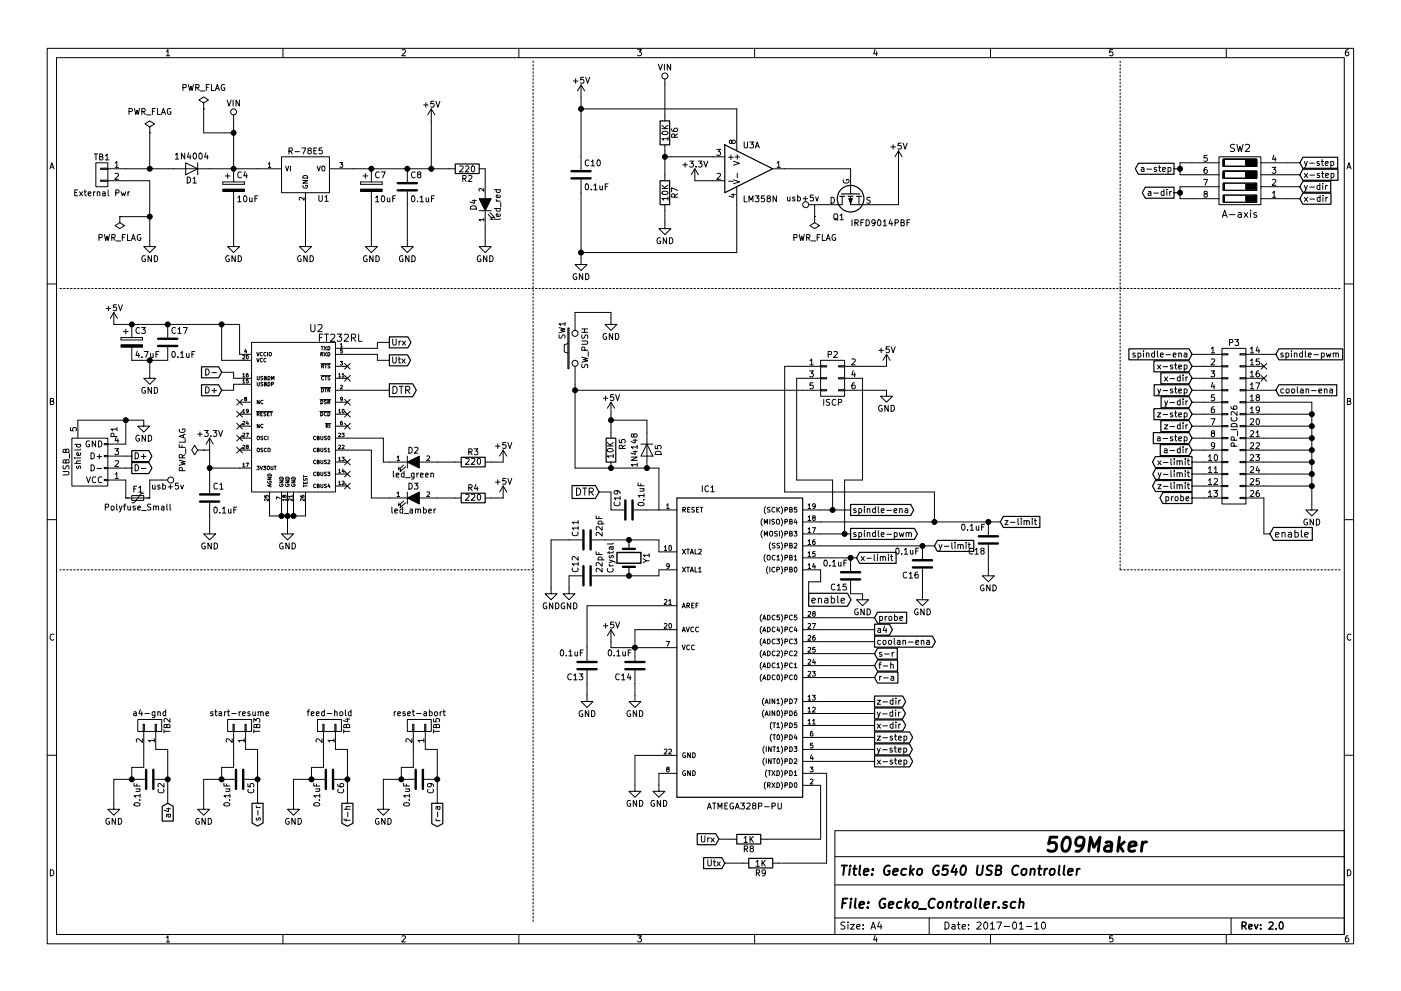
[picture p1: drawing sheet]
<svg xmlns="http://www.w3.org/2000/svg" width="297mm" height="210mm" viewBox="0 0 297 210" stroke-linecap="round" stroke-linejoin="round" font-family="sans-serif">
<g fill="none" stroke="#000" stroke-width=".21">
<path d="M10 10.3h277v189.9h-277zM12 12.2h273v186.1h-273zM35.3 10.9l.3-.4v1.3M35.3 11.8h.7M38.8 18.6l.6-.1v-.5l-.6-.1v1.3M39.9 17.9l.3 1.3 .3-.9 .2 .9 .3-1.3M41.5 18.6l.6-.1 .1-.5-.7-.1v1.3M41.8 18.6l.4 .6M42.5 19.3h.9M43.7 18.5h.5M44.3 17.9h-.6v1.3M44.8 17.9v1.3h.6"/>
<path d="M45.7 19.2l.4-1.3 .4 1.3M45.8 18.8h.6M47.6 18a.59 .59 0 0 0-.7 .5 .59 .59 0 0 0 .7 .6l.1-.5h-.3M60 10.3v1.9M85.2 10.6l.5-.1 .3 .4-.8 .9h.8M110 10.3v1.9M121.6 17.2h.9M122 16.7v1M123.2 18v18.1M123.2 18l-.8 1.3M123.2 18l.8 1.3M123.7 16.4h-.6v.6h.6v.5l-.1 .2-.5-.2"/>
<path d="M124.2 16.4l.4 1.3 .4-1.3M135.2 10.5h.8l-.4 .5 .3 .1 .1 .2-.1 .4-.2 .1-.5-.1M139.6 13.6l.4 1.3 .4-1.3M140.9 13.6v1.3M141 16.8v8.8M142.2 13.6v1.3l-.7-1.3v1.3M160 10.3v1.9M185.5 10.5l-.3 .9h.8M185.9 11v.8M210 10.3v1.9M235.9 10.5h-.6v.6h.6l.1 .5-.3 .2-.4-.1M260 10.3v1.9"/>
<path d="M285.9 10.5l-.4 .1-.2 .2-.1 .8 .3 .2 .4-.1 .1-.4-.1-.2-.4-.1-.3 .3M10.6 35.8l.4-1.3 .4 1.3M10.7 35.5h.6M20 32.7h.7M20.3 34.5h2.6v5.1h-2.6zM20.3 32.7v1.2M21.1 33.2l.6-.1v-.3l-.6-.1v1.2h.5l.2-.4-.2-.3M21.3 38.2h1.6v.3h-1.6zM21.3 35.7h1.6v.2h-1.6zM22.4 33l.3-.3v1.2M22.4 33.9h.7M22.9 38.3h8.8v14h1.3l-1.3 1.3-1.2-1.3h1.2"/>
<path d="M22.9 35.8h36.8M24.4 34.6l.4-.4v1.3M24.4 36.9l.5-.1 .2 .3-.8 .9h.8M24.4 35.5h.7M27.4 23.7l.6-.1v-.5l-.6-.1v1.3M28.5 23l.3 1.3 .3-.9 .2 .9 .3-1.3M30.1 23.7l.6-.1v-.5l-.6-.1v1.3M30.4 23.7l.4 .6M31 24.4h1M31.7 28.2h.1M31.7 26.9l1.1-.6-1.1-.7-1 .7 1 .6v1.3M31.7 28.2v7.6"/>
<path d="M32.3 23.6h.4M32.9 23h-.6v1.3M33.4 23v1.3h.6M34.2 24.3l.4-1.3 .5 1.3M34.4 23.9h.6M36.2 23.1a.59 .59 0 0 0-.7 .5 .59 .59 0 0 0 .7 .6v-.5h-.2M37.2 32.8l.3-.3v1.3M37.2 33.8h.7M39.2 32.5v1.3l-.7-1.3v1.3M39.4 34.5l2.5 1.3-2.5 1.3zM39.7 37.6a.64 .64 0 0 1 .7 .6 .64 .64 0 0 1-.7 .6zM40 32.4l-.3 .9h.8"/>
<path d="M40.3 32.9v.9M40.9 37.9l.4-.3v1.2M40.9 38.8h.7M41 32.6l.2-.1a.67 .67 0 0 1 .5 .6 .67 .67 0 0 1-.5 .7l-.3-.5zM41.9 34.5v2.6M42.3 32.6l.1-.1a.67 .67 0 0 1 .5 .6 .67 .67 0 0 1-.5 .7l-.2-.5zM43.2 23.1h.1M43.2 21.8l1-.6-1-.6-1 .6 1 .6v1.3M43.2 23.1v5.1h6.3M43.7 32.4l-.3 .9h.7M44 32.9v.9M47.2 38.6v.5z"/>
<path d="M47.2 39.1h4.6zM47.2 38.6h4.6zM47.8 37.3h1M48.2 21.2l.4 1.3 .4-1.3M48.3 36.8v1M49.4 21.2v1.3M49.5 24.4v14.2M50.7 21.2v1.3l-.7-1.3v1.3M51.2 36.6a.56 .56 0 0 0-.8 .5 .56 .56 0 0 0 .8 .5M51.8 38.6v.5zM52 36.4l-.3 .9h.8M52.3 36.9v.8"/>
<path d="M56.9 34.8l.2-.3v1M56.9 35.5h.5M59.7 33.3h10.1v7.6h-10.1zM60.6 35.2l.3 1.1 .3-1.1M61.3 32h.6v-.5l-.6-.1v1.3M61.6 35.2v1.1M61.6 32l.4 .7M62.5 32.2h1M64 31.4h.8l-.5 1.3M64.2 38.3h1l-1 .6h1M64.3 39.4a.45 .45 0 0 0 .4 .5 .45 .45 0 0 0 .4-.6h-.3v.2M64.4 37.3a.53 .53 0 0 1 .6 0 .53 .53 0 0 1 .2 .5h-1z"/>
<path d="M65.5 31.9l-.2-.2 .1-.3 .5 .1v.3l-.5 .2-.1 .2v.3l.2 .2h.3l.2-.3-.1-.4-.1-.1M66.5 32h.5M67.2 31.4h-.7v1.3h.7M67.3 35.2l.3 1.1 .3-1.1M68.3 31.4h-.6l-.1 .6h.7v.5l-.2 .2-.5-.2M68.4 35.3l.3-.1 .1 .2 .1 .5-.2 .4-.4-.2zM69.8 35.8h26.7M72.1 34.5h.6l-.4 .4 .3 .1v.4h-.5M76.5 38.6v.5zM76.5 39.1h4.5zM76.5 38.6h4.5zM77 37.3h1"/>
<path d="M77.5 36.8v1M78.7 35.8v2.8M80.4 36.6a.56 .56 0 0 0-.8 .5 .56 .56 0 0 0 .8 .5M80.8 36.5h.9l-.6 1.2M81 38.6v.5zM86.4 35.8v2.8M88 36.6a.56 .56 0 0 0-.8 .5 .56 .56 0 0 0 .8 .5M88.7 37l-.2-.2 .1-.2h.6v.3l-.6 .2-.1 .2 .1 .3 .1 .1h.3l.2-.2v-.4l-.2-.1M89.8 22.3h1M90.3 21.8v1M91.4 23.1l-.7 1.3M91.4 23.1v12.7"/>
<path d="M91.4 23.1l.8 1.3M92 21.5h-.6l-.1 .6h.7v.5l-.2 .2-.5-.2M92.4 21.5l.4 1.3 .5-1.3M97.5 35.3l.5-.1 .2 .4-.8 .9h.8M98.1 37.9l.6-.1 .1-.5-.7-.1v1.3M98.4 37.9l.4 .6M98.7 35.3l.5-.1 .2 .4-.8 .9h.8M99.3 37.3l.5-.1 .3 .4-.8 .9h.8M100 35.3l.2-.1a.67 .67 0 0 1 .5 .6 .67 .67 0 0 1-.5 .7l-.3-.5zM101.6 35.8h1.3v6.4M102.6 40v.6l-.7-.6-.4 .2 .2 .3M123.2 38.1v18h1.3l-1.3 1.3-1.3-1.3h1.3"/>
<path d="M123.2 23.1h33v8.9M124.2 39.1l.2-.1a.67 .67 0 0 1 .4 .6 .67 .67 0 0 1-.4 .7l-.3-.5zM124.8 34a.56 .56 0 0 0-.7 .6 .56 .56 0 0 0 .7 .5M125.3 34.3l.4-.4v1.3M125.3 35.2h.8M125.9 39.4l.4-.4v1.3M126.7 34l.1-.1a.67 .67 0 0 1 .5 .7 .67 .67 0 0 1-.5 .6l-.2-.5zM127.2 39.4v.8l.3 .1 .2-.1M127.7 39.4v.9M128.3 39.6h.5M128.9 39h-.6v1.3M140.4 40h1.2"/>
<path d="M140.4 39.3l.7 .7M140.4 27.3h1.2M140.4 26.6l.7 .7M140.4 28a.76 .76 0 0 1 1.2 .3 .74 .74 0 0 1-1.2-.1zM141 30.7v7.6M141 33.3h12.7M141.6 29.4h-1.2l.3 .4M141.6 29.1v.7M141.6 39.3l-.7 .5M141.6 26.6l-.7 .5M142.4 27.3v.4l.3 .2h.7l.3-.2-.2-.5-.6 .1v.4l.2 .2M143.1 29.1l-.1-.6h-.5l-.1 .6h1.3"/>
<path d="M143.7 28.4l-.6 .4M144.8 35h.9M145.3 34.5v1M146.2 34.2h.8l-.4 .5 .4 .1v.5l-.2 .2-.6-.2M147.3 35.8v2.5h6.4M147.3 35.8l-.7 1.3M147.3 35.8l.8 1.3M147.6 35.3v.2M148.1 34.2h.7l-.4 .5 .4 .1v.5l-.2 .2-.5-.2M149.2 34.2l.4 1.3 .5-1.3M152 31.7h.8l-.5 .5 .4 .1v.5l-.2 .2-.5-.2M152 36.9l.5-.1 .3 .3-.8 .9h.8"/>
<path d="M154.5 38.4h.9M154.5 33.4h.9M155 32.9v1M155.2 30l.2-.3 .4 .1 .1 .2-.1 .4h-.4l-.2-.1-.2-.5h-.3v.6h.2l.3-.2M155.5 38.1l1.3 .5-1.3 .4M155.5 34.2l1.3 .4-1.3 .4M155.8 33.3h1M156.2 39.6v14h-33M156.3 32.8v1M156.3 36.7v1M157.8 30.1v1l.2 .3h.3l.2-.3v-1M159 30.1h.8l-.5 .5 .4 .1v.6l-.2 .1-.5-.1"/>
<path d="M160.1 31.4l.5-1.3 .4 1.3M160.3 31h.6M163.8 35.8h16.5v5.3M164.7 34.6l.4-.4v1.3M164.7 35.5h.8M178.8 38.1a.59 .59 0 0 0 .6 .8 .59 .59 0 0 0 .6-.8h-.5v.2M188.9 31.2h.9M189.4 30.7v.9M190.5 32v11.4h-10.2v-1.7M190.5 32l-.8 1.3M190.5 32l.8 1.3M191.1 30.4h-.7v.6h.7v.5l-.2 .1-.5-.1"/>
<path d="M191.5 30.4l.4 1.2 .4-1.2M242 35.6h.5v.8M242.5 35.8l-.6 .3 .2 .3 .4-.1M243.2 35.9h.9M245.2 35.6l-.3-.1-.2 .2 .1 .2 .4 .1v.3h-.5M245.6 35.5h.5M245.8 35.1v1.1l.3 .2M246.5 36l.6-.2-.1-.2-.3-.1-.2 .2v.6h.5M247.6 35.6l.4-.1 .3 .3-.1 .5h-.6M247.6 35.5v1.3M248.9 35.8h1.3M255.2 38h.8l-.5 1.3"/>
<path d="M255.9 35.5l-.4 .1-.2 .2v.7l.2 .3 .4-.2v-.6h-.4l-.2 .2M255.9 33h-.6v.5h.6v.6l-.1 .1-.5-.1M258.4 33.3h8.9v10.1h-8.9zM258.5 39.6h-8.3v2.6h8.3M258.5 34.5h-8.3v2.6h8.3M259.3 38.9h7.1v1.5h-7.1zM259.3 36.3h7.1v1.5h-7.1zM259.3 33.8h7.1v1.5h-7.1zM261.7 30.7l-.5-.1-.3 .3 .1 .4 .7 .3v.4l-.3 .2-.5-.1M262.3 30.6l.3 1.6 .3-1.1 .3 1.1 .4-1.6M264.1 30.8l.5-.2 .3 .5-.9 1.1h.9M267.3 39.6h8.3"/>
<path d="M267.3 37.1h8.3M267.3 34.5h8.3M269.7 35.5h.8l-.4 .5 .4 .1v.5l-.2 .2-.6-.2M269.8 38.1l.5-.1 .2 .4-.8 .9h.8M270.1 32.9l-.3 .9h.8M270.4 33.4v.8M276.6 34.3l.3 .8M276.6 36.8l.6 .9M276.6 39.3l.3 .9M277.2 34.3l-.4 1.1-.2 .2M277.2 39.3l-.4 1.2-.2 .1M277.2 36.8l-.6 .9"/>
<path d="M277.7 34.6h1M277.7 39.7h1M277.7 37.2h1M279.7 34.3h-.3l-.2 .1 .1 .2 .4 .1v.3h-.5M279.8 36.8h-.3l-.2 .2v.2l.5 .1v.3h-.5M279.8 39.4l-.3-.1-.3 .3 .1 .5 .2 .1 .3-.1M279.8 38.9v1.3M280.1 34.3h.5M280.2 36.8h.5M280.3 33.8v1.1l.3 .2M280.4 36.4v1.1l.3 .2M280.4 38.9v.1"/>
<path d="M280.4 39.3v.9M281 34.7l.6-.1v-.3h-.4l-.2 .1 .1 .6h.5M281.1 37.2l.6-.1-.1-.3h-.4l-.1 .2v.6h.5M281.1 39.3v.9M281.4 39.3l-.3 .3M282.2 34.3h.3l.3 .2-.1 .5h-.5M282.2 34.3v1.3M282.2 36.8h.4l.2 .2-.1 .6h-.5M282.2 36.8v1.3M285.6 35.8l.4-1.3 .4 1.3M285.7 35.5h.6M15.8 40.9h.5"/>
<path d="M16.5 40.3h-.7v1.2h.7M16.9 40.7l.6 .8M17.5 40.7l-.6 .8M17.8 40.7h.5M18 40.3v1l.3 .2M18.7 41.1l.6-.1-.1-.2-.3-.1-.2 .2v.6h.5M19.8 40.7v.8M20.2 40.7l-.4 .2M20.6 40.8l.2-.1 .3 .1 .1 .7M20.6 40.7v.8M21 50.4l.6-.1v-.4l-.6-.1v1.2M21.8 40.8h.5v.7"/>
<path d="M22.1 49.8l.3 1.2 .3-.9 .2 .9 .3-1.2M22.3 41l-.6 .2 .2 .3h.4M22.9 40.3v1l.2 .2M23.7 50.4l.6-.1 .1-.4-.7-.1v1.2M24 50.4l.4 .6M24.5 40.9h.6l.1-.5-.7-.1v1.2M24.7 51.1h.9M25.4 46h.1M25.4 46v1.2l1 .7-1 .6-1-.6 1-.7M25.4 46h6.3M25.7 40.7l.2 .8 .3-.6 .2 .6 .2-.8M25.9 50.3h.5"/>
<path d="M26.5 49.8h-.6v1.2M27 49.8v1.2h.6M27.1 40.7v.8M27.5 40.7l-.4 .2M27.9 51l.4-1.2 .4 1.2M28 50.6h.6M29.8 49.8a.59 .59 0 0 0-.7 .6 .59 .59 0 0 0 .7 .5v-.4h-.2M30.8 54.3a.59 .59 0 0 0-.7 .6 .59 .59 0 0 0 .7 .5v-.4h-.2M32.1 54.2v1.3l-.7-1.3v1.3M32.7 54.2a.64 .64 0 0 1 .7 .7 .64 .64 0 0 1-.7 .6zM48.6 54.3a.59 .59 0 0 0-.8 .6 .59 .59 0 0 0 .8 .5v-.4h-.2M49.5 40.6v11.7h1.3l-1.3 1.3-1.2-1.3h1.2"/>
<path d="M49.9 54.2v1.3l-.7-1.3v1.3M50.4 41.9l.4-.4v1.3M50.4 42.8h.7M50.5 54.2a.64 .64 0 0 1 .7 .7 .64 .64 0 0 1-.7 .6zM51.7 41.7l.2-.2a.67 .67 0 0 1 .5 .7 .67 .67 0 0 1-.5 .6l-.3-.5zM52.9 42l.1 .7 .3 .1 .1-.1M53.4 42v.8M54.1 42.1h.4M54.7 41.5h-.6v1.3M63.8 54.3a.59 .59 0 0 0-.7 .6 .59 .59 0 0 0 .7 .5l.1-.4h-.3M64.5 41.9v.6l-.7-.6-.4 .2 .2 .3M64.8 40.9v11.4h1.2l-1.2 1.3-1.3-1.3h1.3"/>
<path d="M65.1 54.2v1.3l-.7-1.3v1.3M65.7 54.2a.64 .64 0 0 1 .8 .7 .64 .64 0 0 1-.8 .6zM67.6 41.4v1.1l.2 .2h.3l.2-.2v-1.1M68.9 41.8l.3-.4v1.3M68.9 42.7h.7M77.8 54.3a.59 .59 0 0 0-.7 .6 .59 .59 0 0 0 .7 .5v-.4h-.2M78.7 40.6v11.7h1.3l-1.3 1.3-1.2-1.3h1.2M79.1 54.2v1.3l-.7-1.3v1.3M79.6 41.9l.4-.4v1.3M79.6 42.8h.7M79.7 54.2a.64 .64 0 0 1 .7 .7 .64 .64 0 0 1-.7 .6zM80.9 41.7l.2-.2a.67 .67 0 0 1 .5 .7 .67 .67 0 0 1-.5 .6l-.3-.5z"/>
<path d="M82.1 42l.1 .7 .3 .1 .2-.1M82.7 42v.8M83.3 42.1h.4M83.9 41.5h-.6v1.3M85.4 54.3a.59 .59 0 0 0-.7 .6 .59 .59 0 0 0 .7 .5v-.4h-.2M86.4 40.6v11.7h1.2l-1.2 1.3-1.3-1.3h1.3M86.7 54.2v1.3l-.7-1.3v1.3M87.3 54.2a.64 .64 0 0 1 .7 .7 .64 .64 0 0 1-.7 .6zM87.4 41.7l.1-.2a.67 .67 0 0 1 .5 .7 .67 .67 0 0 1-.5 .6l-.3-.5zM88.5 42.7v.1M89.1 41.9l.3-.4v1.3M89.1 42.8h.7"/>
<path d="M90.3 42l.1 .7 .3 .1 .2-.1M90.9 42v.8M91.5 42.1h.4M92.1 41.5h-.6v1.3M99.8 43.9a.69 .69 0 0 1 .8-.2 .69 .69 0 0 1 .4 .7h-1.3zM100.1 42.6h.9M100.6 42.4v.7l-1-.2M101.6 44.7h2.5M101.9 54.3a.59 .59 0 0 0-.7 .6 .59 .59 0 0 0 .7 .5l.1-.4h-.3M102.6 46.6h-1.1l.4 .3M102.6 46.3v.6M102.9 44.7v7.6h1.2l-1.2 1.3-1.3-1.3h1.3"/>
<path d="M103.2 54.2v1.3l-.7-1.3v1.3M103.5 45.5l1 1.1-.6-.1M103.8 54.2a.64 .64 0 0 1 .8 .7 .64 .64 0 0 1-.8 .6zM103.9 45.1l1 1.1-.6-.1M104.8 44.2h1.3M104.8 40.3h1.3M105.2 42.3l.3 .4M105.2 42.7h.9M105.3 44.2l-.1 .4 .3 .2 .5-.1v-.5M105.3 40.3l-.1 .3 .3 .2 .5-.1v-.4M106 45.4l.1 .3-.2 .2h-.6v-.5l.2-.1 .1 .6M106 41.4l.1 .4-.2 .1h-.6v-.5l.2-.1 .1 .6"/>
<path d="M106.1 46.3l-.2 .2h-1.1M106.2 43v.9M122.2 58.1a.59 .59 0 0 0-.7 .6 .59 .59 0 0 0 .7 .6l.1-.5h-.3M123.5 58.1v1.2l-.7-1.2v1.2M124.2 58.1a.64 .64 0 0 1 .7 .6 .64 .64 0 0 1-.7 .6zM125.3 40.2v.1M125.9 40.3h.7M140 50.5a.59 .59 0 0 0-.7 .6 .59 .59 0 0 0 .7 .5l.1-.5h-.3M140.4 40.7a.76 .76 0 0 1 1.2 .3 .74 .74 0 0 1-1.2-.1zM141 43.4v5.1h1.2l-1.2 1.3-1.3-1.3h1.3M141.3 50.4v1.3l-.7-1.3v1.3M141.6 42.1h-1.2l.3 .4"/>
<path d="M141.6 41.8v.7M141.9 50.4a.64 .64 0 0 1 .8 .7 .64 .64 0 0 1-.8 .6zM143.1 41.8l-.1-.6h-.5l-.1 .6h1.3M143.7 40.4l-1.3-.6v.9M143.7 41.1l-.6 .4M155 41.3h.9M155.5 41.1v.8l-.9-.3M157.8 41.5v1.3h.6M158.8 42.8v-1.3l.4 .9 .4-.9v1.3M160.1 41.5h.8l-.4 .5 .4 .1v.6l-.2 .1-.6-.1M162.1 41.5h-.6l-.1 .6h.7v.6l-.2 .1-.5-.1M162.9 42.1l-.3-.2 .1-.2h.6v.3l-.6 .1-.1 .2 .1 .4 .2 .1h.2l.2-.2v-.4l-.2-.1"/>
<path d="M164.6 41.5v1.3l-.7-1.3v1.3M167 41.8v.8h.3l.2-.1M167.5 41.8v.8M168.3 50.4l.6-.1 .1-.4-.7-.1v1.2M168.5 41.9l-.3-.1-.2 .2 .1 .2 .4 .1v.3h-.5M169.1 41.9l.4-.1 .2 .2-.1 .6h-.5M169.1 41.4v1.2M169.4 49.8l.3 1.2 .3-.9 .2 .9 .3-1.2M170.3 42.2h.9M170.7 41.7v.9M171 50.4l.6-.1 .1-.4-.7-.1v1.2M171.3 50.4l.4 .6"/>
<path d="M172 51.1h.9M172.4 41.4h-.6v.6h.6v.5l-.1 .1-.5-.1M172.7 46h.1M172.7 46v1.2l1 .7-1 .6-1-.6 1-.7M172.7 43.4v2.6M172.9 41.8l.3 .8 .3-.8M173.3 50.3h.4M173.9 49.8h-.6v1.2M174.3 49.8v1.2h.7M175.2 51l.4-1.2 .4 1.2M175.3 50.6h.6M176.2 41.9a.64 .64 0 0 1 .7 .6 .64 .64 0 0 1-.7 .6z"/>
<path d="M176.8 45.5l.3-.1h.3l.2 .8a.42 .42 0 0 1-.2 .4 .42 .42 0 0 1-.4 0l-.2-.4zM177 46.3l.7 .4M177.1 49.8a.59 .59 0 0 0-.7 .6 .59 .59 0 0 0 .7 .5l.1-.4h-.3M178.1 45.7l.4-.3v1.2M178.1 46.6h.7M178.6 41.7v1.7h-7.2M180.6 46.6v1.3M181.3 47.3l.6-.1v-.5l-.6-.1v1.3M181.6 47.3l.4 .6M182.1 41.7v1.7M182.5 47.2h.5M183.1 46.6h-.6v1.3"/>
<path d="M183.6 46.6a.64 .64 0 0 1 .7 .7 .64 .64 0 0 1-.7 .6zM184.5 41.9h-.6l-.1 .4a.54 .54 0 0 1 .7 .7l-.2 .1-.5-.1M185.5 47.2l-.2 .2-.4-.1v-.6l.4-.1 .2 .3v.7l-.3 .3h-.3M186.2 46.7l.1-.1a.67 .67 0 0 1 .5 .7 .67 .67 0 0 1-.5 .6l-.2-.5zM187.3 47l.3-.4v1.3M187.3 47.9h.7M188.8 46.6l-.3 .9h.8M189.1 47v.9M189.8 47.3l.6-.1v-.5l-.6-.1v1.3M191 47.2l.6-.1v-.4l-.6-.1v1.3h.5l.2-.4-.2-.3M192.3 47.2h.4M192.9 46.6h-.6v1.3"/>
<path d="M243.5 40.7h.5v.8M244 40.9l-.6 .2 .2 .4 .4-.1M244.6 41h1M246.8 40.7l-.4-.1-.2 .2v.5l.2 .2 .4-.1M246.8 40.2v1.3M247.4 40.2v.1M247.4 40.6v.9M248 40.6v.9M248.4 40.6l-.4 .2M248.9 40.9h1.3M255.5 41.1l-.2-.2v-.2h.6v.3l-.5 .2-.1 .2v.3l.2 .2h.3l.2-.3-.1-.4-.1-.1M259.2 46.1l.5-1.5 .5 1.5"/>
<path d="M259.3 45.7h.7M259.3 41.4h7.1v1.5h-7.1zM260.7 45.5h1.1M262.5 45.2h.6l.1 .9M263.2 45.5l-.7 .1a.3 .3 0 0 0 .2 .5l.5-.1M263.8 45.1l.8 1M264.6 45.1l-.8 1M265.2 44.6v.1M265.2 45.1v1M266.4 45.2l-.4-.1-.2 .2 .1 .2 .5 .2v.3h-.6M267.3 42.2h8.3M269.8 40.9l.4-.3v1.3"/>
<path d="M269.8 41.9h.7M276.6 41.9l.6 .8M277.2 41.9l-.6 .8M277.7 42.2h1M279.9 41.9h-.4l-.2 .2v.5l.2 .1h.4M279.9 41.4v1.3M280.5 41.4v.1M280.5 41.9v.8M281.1 41.9v.8M281.5 41.9l-.4 .2M10 60.2h2M22.5 65.5h1"/>
<path d="M23 65v.9M24.1 66.3l-.7 1.3M24.1 66.3v2.5h26.7v6.4h2.5M24.1 66.3l.8 1.3M24.7 64.7h-.6l-.1 .5h.7v.6l-.2 .1-.5-.1M25.1 64.7l.4 1.2 .5-1.2M25.7 71.6v.5zM25.7 72.1h4.5zM25.7 71.6h4.5zM26.2 70.4h1M26.7 69.8v1.1M27.9 73.7v2.7h7.7v-2.7"/>
<path d="M27.9 68.8v2.8M29.1 74.5l-.3 .9h.8M29.4 75v.8M29.6 69.6a.56 .56 0 0 0-.8 .5 .56 .56 0 0 0 .8 .5M30 69.5h.8l-.4 .5 .4 .1v.5l-.2 .2-.6-.2M30.1 75.7v.1M30.2 71.6v.5zM30.6 74.6h.8l-.5 1.2M31.7 76.4v3.9h1.3l-1.3 1.2-1.2-1.2h1.2M31.9 75l.1 .8h.3l.2-.1M32.5 75v.8M33.1 75.2h.4"/>
<path d="M33.7 74.6h-.6v1.2M35.6 68.8v2.8M36.6 74.7l.1-.1a.67 .67 0 0 1 .5 .6 .67 .67 0 0 1-.5 .6l-.3-.4zM37.2 69.6a.56 .56 0 0 0-.8 .5 .56 .56 0 0 0 .8 .5M37.7 69.8l.4-.3v1.3M37.7 75.7v.1M37.7 70.8h.7M38.3 74.9l.3-.3v1.2M38.3 75.8h.7M38.9 69.5h.8l-.5 1.3M39.5 75l.1 .8h.3l.2-.1M40.1 75v.8"/>
<path d="M40.7 75.2h.4M41.3 74.6h-.6v1.2M43.6 78.3a.65 .65 0 0 1 .8 .6 .65 .65 0 0 1-.8 .7zM44.9 79.1h1M47 79h2.5v1.3h3.8M47 68.8v7.6h6.3M51.5 75.5l.3-.1 .1 .2-.5 .6h.5M51.5 79.4l.2-.2v.8M51.5 80h.4M52 74.1l-.1 .5h.4M52.2 74.4v.5M52.3 75.5l.1-.1a.35 .35 0 0 1 .3 .4 .35 .35 0 0 1-.4 .3z"/>
<path d="M52.6 79.2l-.4 .2v.4l.1 .2 .3-.1v-.4l-.4 .1M53.3 72.6h17.8v31.8h-17.8zM54.4 74.8l.3 .7 .2-.7M54.4 76l.3 .8 .2-.8M54.5 79.9v.6l.2 .1 .2-.1 .1-.6M55.6 74.8a.34 .34 0 0 0-.4 .3 .34 .34 0 0 0 .4 .4M55.6 76.1a.34 .34 0 0 0-.4 .3 .34 .34 0 0 0 .4 .3M55.7 79.9h-.4v.2l.4 .4-.1 .1h-.3M56.4 74.8a.34 .34 0 0 0-.5 .3 .34 .34 0 0 0 .5 .4M56.4 76.1a.34 .34 0 0 0-.5 .3 .34 .34 0 0 0 .5 .3M56.7 74.8v.7M56.8 79.9a.38 .38 0 0 1 .5 .3 .38 .38 0 0 1-.5 .4z"/>
<path d="M57.1 74.9h.4l.1 .4-.2 .2-.3-.1zM65.9 68.9v1.2l.3 .3h.3l.3-.3v-1.2M67.4 69l.6-.1 .3 .4-.9 1.1h.9M67.7 71.6h.5M68 75.2l.4-.1v-.3h-.4v.7M68 77.2h2.1M68 79.7h2.1M68.1 73.5h.4M68.2 77.7h.4v-.3l-.4-.1v.8M68.2 75.2l.3 .3M68.3 73.5v.8M68.4 77.7l.2 .4"/>
<path d="M68.5 70.9h-.8v1.5M68.6 79.9a.34 .34 0 0 0-.4 .3 .34 .34 0 0 0 .4 .3M68.7 73.5l.5 .8M68.7 74.8l.5 .7M68.8 70.9h.9M68.9 77.3h.4M68.9 79.9h.4M69.1 77.3v.8M69.1 79.9v.7M69.2 73.5l-.5 .8M69.2 74.8l-.5 .7M69.2 70.9v1.5"/>
<path d="M69.5 73.5a.38 .38 0 0 1 .5 .4 .38 .38 0 0 1-.5 .4zM69.5 74.8a.38 .38 0 0 1 .5 .4 .38 .38 0 0 1-.5 .3zM70 77.3l-.5 .1v.2l.5 .3-.2 .2-.3-.1M70 79.9h-.5v.2l.5 .4-.2 .1h-.3M70.1 71l.6-.1 .3 .4-.9 1.1h.9M71.1 77.7h2.6M71.1 75.2h8.9v1.2h2.5M71.5 70.9h.9l-.5 .6 .5 .2v.6l-.3 .1-.6-.1M71.8 79.4l.2-.2v.8M71.8 80h.4M72.1 76.7h.5l-.2 .3 .2 .1v.3h-.5M72.2 73.1l.2-.2v.7"/>
<path d="M72.2 73.6h.4M72.5 79.4l.2-.2v.8M72.5 80h.5M72.6 74.1h-.4v.4l.3-.1 .1 .3-.1 .2-.3-.1M73 71l.6-.1 .3 .4-1 1.1h1M73.1 77.1l1.2 1.2M73.1 79.6l1.2 1.3M74.3 77.1l-1.2 1.2M74.3 79.6l-1.2 1.3M74.5 71.7l.8-.1 .1-.2-.1-.4-.2-.1h-.6v1.5M74.9 71.7l.5 .7M76 70.9v1.5h.8"/>
<path d="M82.5 72.6h-2.5v1.3h-8.9M83.3 75.7v1.1l.2 .2h.3l.2-.2v-1.1M83.3 71.9v1.1l.2 .2h.3l.2-.2v-1.1M84.4 76.2h.5M84.6 75.7v1.1l.3 .2M84.6 72.4v.8M85 72.4l-.4 .2M85.2 76.2l.7 .8M85.3 72.4l.7 .8M85.9 76.2l-.7 .8M86 72.4l-.7 .8M118.5 69.5l1.3 .3-.9 .2 .9 .3-1.3 .3"/>
<path d="M118.6 71v.6l.4 .1a.54 .54 0 0 1 .7-.6l.1 .2-.1 .4M119.8 68.7h-1.3l.4 .4M119.8 68.4v.7M120.4 69.6h.2v8.6h-.2zM120.4 72.9l-.8 .2v1.6l.8 .2M121.9 77.7v21.6h17.8v8.9M123.3 75.8l1.3 .3-.9 .2 .9 .2-1.3 .4M123.3 72.3h1.1l.2 .3v.2l-.2 .2h-1.1M123.3 70.5h1.3M123.3 69.8h1.3M123.4 77.3v.6h.4a.54 .54 0 0 1 .7-.6l.1 .2-.1 .5M123.4 71.1v.6h.4a.54 .54 0 0 1 .7-.6l.1 .2-.1 .5"/>
<path d="M123.9 69.8v.7M124 74.3l-.1-.6h-.5l-.1 .6h1.3M124.7 74.6v1M128.6 70.8a.59 .59 0 0 0-.7 .6 .59 .59 0 0 0 .7 .6v-.5h-.2M129.5 68.8h-1.2l1.2 1.3 1.3-1.3h-1.3v-2.5h-7.6v3.8M129.9 70.8v1.2l-.7-1.2v1.2M130.5 70.8a.64 .64 0 0 1 .7 .6 .64 .64 0 0 1-.7 .6zM171.7 78.7h.7l-.4 .5 .4 .1v.5l-.2 .2-.5-.2M171.7 76.5l.4-.4v1.3M171.7 77.4h.7M174 77.6h1.3v.2h-1.3zM174 76.4h5.1v7.7h-5.1z"/>
<path d="M174 77.7h-7.6v26.7h31.7v6.3M175.6 75.2h.6l.1-.5-.7-.1v1.2M176.8 74.7l.5-.1 .2 .3-.8 .9h.8M177.8 77.6h1.3v.2h-1.3zM180.6 76.2l.5-.1 .2 .4-.8 .9h.8M180.9 78.6l-.3 .9h.8M181.2 79.1v.9M186.3 74.3h1M186.8 73.9v.9M188 75.2v2.5h-8.9M188 75.2l-.8 1.2M188 75.2l.7 1.2"/>
<path d="M188.5 73.6h-.6v.5h.6v.6l-.2 .1-.4-.1M189 73.6l.4 1.2 .4-1.2M240.7 74.9h-.3l-.2 .2v.2l.5 .1v.3h-.5M241.3 74.9h.4l.2 .2-.1 .6h-.5M241.3 74.9v1.3M242.4 74.5v.1M242.4 74.9v.9M243.1 75l.5-.1v.9M243.1 74.9v.9M244.8 74.9h-.4l-.2 .2v.5l.2 .2 .4-.1M244.8 74.5v1.3M245.4 74.5v1.1l.2 .2"/>
<path d="M245.4 77.4l.7 .9M246 75.3l.6-.1v-.3h-.4l-.2 .2 .1 .6h.5M246.1 77.4l-.7 .9M246.6 77.8h1M246.9 80l.7 .8M247.2 75.3h1M247.6 80l-.7 .8M248.6 77.5l-.3-.1-.2 .2 .1 .2 .4 .1v.3h-.5M248.7 75.3l.7-.1-.1-.3h-.4l-.2 .2 .1 .6h.5M249 77.4h.5M249.2 77v1.1l.3 .2M249.9 75l.5-.1 .1 .9"/>
<path d="M249.9 77.9l.6-.2v-.2l-.4-.1-.2 .2 .1 .6h.5M249.9 74.9v.9M250.2 79.5v1.3M250.8 79.5v.1M250.8 80v.8M251.1 74.9h.5v.9M251.1 77.5l.4-.1 .2 .3-.1 .5h-.5M251.1 77.4v1.3M251.4 80v.8M251.6 75.2l-.6 .2 .2 .4 .4-.1M251.8 80l-.4 .2M252.7 77.7h6.4"/>
<path d="M252.7 75.2h6.4M256.7 78.7h.8l-.4 .5 .4 .1v.5l-.2 .2-.6-.2M256.8 74l.4-.4v1.3M256.8 76.2l.5-.1 .2 .4-.8 .9h.8M256.8 74.9h.7M259.1 77.6h1.2v.2h-1.2zM259.1 75.1h1.2v.2h-1.2zM259.1 73.9h5.1v33h-5.1zM260.7 72.7l.6-.1v-.5l-.6-.1v1.3M261.8 72h.8l-.4 .5 .4 .1v.6l-.2 .1-.6-.1M262.9 77.6h1.3v.2h-1.3zM262.9 75.1h1.3v.2h-1.3z"/>
<path d="M264.2 77.7h3.8M264.2 75.2h6.3M265.1 74l.4-.4v1.3M265.1 76.5l.4-.4v1.3M265.1 79l.4-.3v1.3M265.1 77.4h.7M265.1 74.9h.7M265.1 80h.7M266.6 73.5l-.3 .9h.8M266.9 78.7h-.4l-.1 .3-.1 .7 .2 .3 .5-.2-.1-.6h-.4l-.2 .2M266.9 74v.9M267 76.1h-.6l-.1 .6h.7v.6l-.2 .1-.5-.1"/>
<path d="M267.4 79.6l1.2 1.3M267.4 77.1l1.2 1.2M268.6 79.6l-1.2 1.3M268.6 77.1l-1.2 1.2M272 74.9h-.3l-.1 .2v.2l.4 .1v.3h-.4M272.6 74.9h.4l.3 .2-.1 .6h-.6M272.6 74.9v1.3M273.8 74.5v.1M273.8 74.9v.9M274.4 75l.5-.1 .1 .9M274.4 74.9v.9M276.1 74.9h-.3l-.3 .2 .1 .5 .2 .2 .3-.1"/>
<path d="M276.1 74.5v1.3M276.8 74.5v1.1l.1 .2M277.4 75.3l.6-.1v-.3h-.4l-.2 .2v.6h.6M278.6 75.3h1M280.2 74.9h.3l.3 .2-.1 .6h-.5M280.2 74.9v1.3M281.2 74.9l.3 .9 .2-.7 .2 .7 .3-.9M282.7 75l.5-.1v.9M282.7 74.9v.9M283.2 75.1l.2-.2h.3l.1 .9M285 60.2h2M10.7 85.1h.5l.1-.5-.6-.1v1.3h.5l.2-.4-.3-.3"/>
<path d="M13.4 98.8v.6h.4a.54 .54 0 0 1 .7-.6l.1 .2v.5M13.9 97.8l.3-.3 .4 .2v.5h-1.2l.1-.6h.3l.1 .6M13.9 95.5l.3-.2 .4 .2v.5h-1.2l.1-.6h.3l.1 .6M14.7 96.3v1M14.9 90.7v.7h.6v-.7h.6l.1 .2-.1 .5M15.2 93h7.7v10.1h-7.7zM15.8 97.2h.1M15.8 98.3h1.3M15.8 94.3h1.3M16.2 97.2h.9M16.3 98.9l-.1 .3 .2 .2 .2-.1 .1-.4h.3v.5M16.3 94.3l-.1 .3 .3 .3 .5-.1v-.5"/>
<path d="M17 96.1l.1 .3-.2 .2h-.6v-.5l.2-.1 .2 .6M17.1 97.8h-.8l-.1 .3 .2 .2M17.1 95.3l-.2 .2h-1.1M18.9 93.6a.59 .59 0 0 0-.7 .6 .59 .59 0 0 0 .7 .5l.1-.4h-.2M19.3 98.6a.64 .64 0 0 1 .7 .7 .64 .64 0 0 1-.7 .6zM19.3 96.1a.64 .64 0 0 1 .7 .6 .64 .64 0 0 1-.7 .7zM20.3 93.5v1.3l-.7-1.3v1.3M20.6 99.4h.9M20.6 96.9h.9M20.9 93.5a.64 .64 0 0 1 .7 .7 .64 .64 0 0 1-.7 .6zM21.1 96.4v1M22.1 99.2h.8v.2h-.8z"/>
<path d="M22.1 96.6h.8v.3h-.8zM22.1 94.1h.8v.3h-.8zM22.9 99.3h5M22.9 96.8h5M24.2 92.6l-.1-.6h-.5l-.1 .6h1.3M24.3 95.2h.8l-.4 .5 .4 .1v.5l-.2 .2-.6-.2M24.4 97.8l.5-.1 .2 .4-.8 .9h.8M24.7 92.6l-.3 .9h.8M24.8 91.1h-1.3l.4 .3M24.8 90.7v.7M25 93.1v.8M26.7 89.1v5.1h-3.8"/>
<path d="M28.7 98.6a.65 .65 0 0 1 .7 .6 .65 .65 0 0 1-.7 .7zM28.7 96.1a.65 .65 0 0 1 .7 .6 .65 .65 0 0 1-.7 .7zM29.5 92.4a.59 .59 0 0 0-.7 .6 .59 .59 0 0 0 .7 .5l.1-.4h-.3M29.9 99.4h1M29.9 96.8h1M30.5 96.4v1M30.5 90.4h-1.3l1.3 1.3 1.2-1.3h-1.2v-1.3h-14v3.9M30.8 82.2a.59 .59 0 0 0-.7 .6 .59 .59 0 0 0 .7 .6v-.5h-.2M30.8 92.3v1.3l-.7-1.3v1.3M31.4 92.3a.64 .64 0 0 1 .8 .7 .64 .64 0 0 1-.8 .6zM32.1 82.2v1.3l-.7-1.3v1.3M32.7 82.2a.64 .64 0 0 1 .7 .6 .64 .64 0 0 1-.7 .7z"/>
<path d="M38 97.6l1.3 .3-.9 .3 .9 .2-1.3 .3M38 94.3v.6h1.3M38 91.1a.59 .59 0 0 0 .6 .7 .59 .59 0 0 0 .6-.7l-.5-.1v.2M38.6 94.5v.4M38.7 99.9l-.1-.6-.5-.1-.1 .7h1.3M38.7 97.1l-.1-.6h-.5l-.1 .6h1.3M38.9 92.3v.6M39.3 93.2v.6h-1.3M39.3 92.1l-1.3 .5 1.3 .4M39.3 96.4l-.6 .4M39.4 95.2v1M41.9 95.5l-.6-1-.7 1 .7 1 .6-1h1.3"/>
<path d="M41.9 92.1h1M42.4 91.6v1M43.2 95.5h.1M43.2 95.5h1.2M43.4 91.3h.7l-.4 .5 .4 .1v.6l-.2 .1-.5-.1M43.6 82.1a.65 .65 0 0 1 .8 .6 .65 .65 0 0 1-.8 .7zM44.4 93l-.7 1.2M44.4 93v11.6M44.4 93l.8 1.2M44.4 99.3h8.9M44.7 92.5v.1M44.9 82.9h1"/>
<path d="M45.2 91.3h.8l-.5 .5 .4 .1v.6l-.2 .1-.5-.1M45.4 82.4v1M46.4 91.3l.4 1.3 .4-1.3M50.2 84.7l1.2 1.2M50.2 87.3l1.2 1.2M50.2 89.8l1.2 1.2M50.2 92.3l1.2 1.3M50.2 94.9l1.2 1.2M50.8 85.3h2.5M50.8 87.9h2.5M50.8 90.4h2.5M50.8 93h2.5"/>
<path d="M50.8 95.5h2.5M51.4 84.7l-1.2 1.2M51.4 87.3l-1.2 1.2M51.4 89.8l-1.2 1.2M51.4 92.3l-1.2 1.3M51.4 94.9l-1.2 1.2M51.5 89.4h.3l.1 .2-.5 .5h.5M51.5 80.7l.2-.2v.7M51.5 98.5l.2-.2v.7M51.5 92l.3-.1 .1 .2-.5 .6h.5M51.5 94.5h.3l.1 .2-.5 .5h.5M51.5 87l.2-.2v.8"/>
<path d="M51.5 87.6h.4M51.5 81.2h.4M51.5 99h.4M52 84.6l-.1-.1 .1-.2h.2v.3a.29 .29 0 0 0-.3 .1 .29 .29 0 0 0 0 .3l.4-.1-.2-.3M52.2 98.3h.5l-.4 .7M52.2 91.9h.5l-.4 .8M52.3 94.8l-.1-.2 .1-.1h.3v.2a.29 .29 0 0 0-.3 .1 .29 .29 0 0 0 0 .4l.4-.1-.2-.3M52.4 89.3l-.2 .6h.5M52.6 89.6v.5M52.6 80.5h-.4v.3h.4l.1 .3-.2 .1h-.3M52.7 87.1l-.4 .2-.1-.4 .5 .1-.1 .5-.3 .1M53.3 81.5h-3.8v1.3h-2.5"/>
<path d="M54.4 87.3h3.4M54.5 98.9h.4l-.2 .3 .2 .1v.3h-.4M54.5 81.1v.6l.2 .2 .2-.1 .1-.7M54.5 92.7h.5v.4l-.2 .2-.3-.1zM54.5 95.2h.5v.4l-.2 .3-.3-.2zM54.5 87.9l.4-.1v-.3h-.4v.7M54.7 87.9l.3 .3M55 84.9v.8l-.5-.8v.8M55 90v.8l-.5-.8v.8M55.2 98.9l.2 .8 .3-.8M55.3 87.8h.2M55.7 87.5h-.4v.7h.4"/>
<path d="M55.7 81.1l-.4 .1v.2l.4 .3-.1 .2-.3-.1M55.7 92.6h-.4v.2l.4 .4-.1 .1h-.3M55.7 95.1h-.4v.3l.4 .3-.1 .2-.3-.1M55.8 85a.34 .34 0 0 0-.5 .3 .34 .34 0 0 0 .5 .3M55.8 90.1a.34 .34 0 0 0-.5 .3 .34 .34 0 0 0 .5 .3M55.9 98.9h.4l-.2 .3 .2 .1v.3h-.4M56.1 81.5l.3-.1v-.2l-.3-.1v.8h.3l.1-.3-.2-.1M56.1 80.2h.3v-.3h-.3v.7h.3l.1-.2-.2-.2M56.4 87.5h-.4v.3l.4 .3-.2 .1h-.2M56.5 92.6a.34 .34 0 0 0-.5 .3 .34 .34 0 0 0 .5 .3M56.5 95.1a.34 .34 0 0 0-.5 .4 .34 .34 0 0 0 .5 .3M56.7 99h.4v.4l-.1 .3-.3-.2z"/>
<path d="M56.7 87.8h.3M56.8 81.1a.38 .38 0 0 1 .5 .4 .38 .38 0 0 1-.5 .4zM56.8 95.2h.5v.4l-.2 .3-.3-.2zM56.8 92.6v.7M57.1 87.5h-.4v.7h.4M57.3 87.5h.4M57.5 98.9v.6l.1 .2 .3-.1v-.7M57.5 87.5v.7M57.6 81.5h.3l.1-.3-.4-.1v.8M57.6 80.6v-.7l.2 .5 .3-.5v.7M58.1 98.9h.5M58.3 98.9v.8"/>
<path d="M66.9 95.1a.34 .34 0 0 0-.4 .4 .34 .34 0 0 0 .4 .3M66.9 97.7a.34 .34 0 0 0-.4 .3 .34 .34 0 0 0 .4 .3M66.9 92.6a.34 .34 0 0 0-.4 .3 .34 .34 0 0 0 .4 .3M67.3 95.4h.3v-.3h-.3v.8h.3l.1-.3-.2-.2M67.3 98l.3-.1v-.2l-.3-.1v.8h.3l.1-.3-.2-.1M67.3 92.9h.3v-.3h-.3v.7h.3l.1-.2-.2-.2M67.8 87.3h2.3M67.8 84.8h2.3M68 87.5a.38 .38 0 0 1 .4 .4 .38 .38 0 0 1-.4 .3zM68 82.2h2.1M68 84.9a.38 .38 0 0 1 .5 .4 .38 .38 0 0 1-.5 .4zM68 95.1v.6l.2 .2 .2-.1 .1-.7"/>
<path d="M68 97.6v.6l.2 .2 .2-.1 .1-.7M68 92.6v.6l.2 .1 .2-.1 .1-.6M68.2 82.4a.38 .38 0 0 1 .4 .4 .38 .38 0 0 1-.4 .4zM68.8 82.4h.5M69 89.9h1.1M69 82.4v.8M69.2 90.4h.3l.1-.3-.4-.1v.8M69.2 85h-.4v.2l.4 .3-.2 .2-.2-.1M69.2 87.5a.34 .34 0 0 0-.5 .3 .34 .34 0 0 0 .5 .4M69.2 95.1h-.4v.3l.4 .3-.1 .2-.3-.1M69.2 97.7h-.4v.2l.4 .3-.1 .2-.3-.1M69.2 92.6h-.4v.2l.4 .4-.1 .1h-.3"/>
<path d="M69.3 90.4l.3 .4M69.5 82.8l.4-.1v-.3h-.4v.8M69.5 85.3h.4v-.3l-.4-.1v.8M69.5 87.5a.38 .38 0 0 1 .5 .4 .38 .38 0 0 1-.5 .3zM69.5 95.3l.2-.2v.8M69.5 97.7h.4l.1 .1-.5 .6h.5M69.5 95.9h.5M69.6 92.6h.1a.35 .35 0 0 1 .3 .3 .35 .35 0 0 1-.4 .3zM69.7 82.8l.3 .4M69.7 85.3l.3 .4M69.9 90v.8M71.1 95.5h7.6v10.2h7.7"/>
<path d="M71.1 98h2.6M71.1 93h10.2v5h5.1M71.1 80.3h2.6M71.1 82.8h11.4M71.1 85.3h2.6M71.1 87.9h2.6M71.1 90.4h2.6M71.8 87l.2-.2v.8M71.8 94.5h.4v.2l-.4 .5h.4M71.8 97.2l.2-.2v.8M71.8 92l.4-.1v.2l-.4 .6h.4M71.8 99.7l.2-.2v.8"/>
<path d="M71.8 97.8h.4M71.8 87.6h.4M72.2 81.8h.3l.1 .2-.5 .5h.5M72.5 97h.5l-.3 .3 .3 .1-.1 .3h-.4M72.5 91.9h.5l-.3 .3 .3 .1-.1 .3h-.4M72.5 89.4l-.3 .2v.4l.1 .1h.3l-.1-.4-.3 .1M72.5 94.5h.4l.1 .2-.5 .5h.5M72.6 84.6l-.3 .1-.1-.4 .4 .1-.1 .6-.2 .1M72.6 86.9l.1-.1a.35 .35 0 0 1 .3 .4 .35 .35 0 0 1-.4 .3zM72.7 99.5l-.2 .5h.5M72.9 99.8v.5M73.1 87.3l1.2 1.2"/>
<path d="M73.1 84.7l1.2 1.2M73.1 89.8l1.2 1.2M73.1 97.4l1.2 1.2M73.1 100l1.2 1.2M74.3 87.3l-1.2 1.2M74.3 84.7l-1.2 1.2M74.3 89.8l-1.2 1.2M74.3 97.4l-1.2 1.2M74.3 100l-1.2 1.2M83.3 82a.77 .77 0 0 1 .9 .7 .77 .77 0 0 1-.9 .8zM83.4 100v1l.2 .2M84.2 97l.3-.3v1"/>
<path d="M84.2 97.7h.5M84.6 82h.9M85.1 82v1.5M85.6 98.7l-1.1 1 .1-.6M85.7 100v1.2M86 99.1l-1.2 1 .2-.7M86 82.8l.7-.1 .2-.2-.1-.4-.2-.1h-.6v1.5M86.4 96.8v2.5M86.4 82.8l.5 .7M86.7 94.9a.64 .64 0 0 1 .7 .6 .64 .64 0 0 1-.7 .7zM87.9 95l.5-.1 .2 .3-.8 1h.8M88.9 98h8.9"/>
<path d="M90.5 96.8l.4-.1 .2 .3-.6 .7h.6M98.8 97.4l.4-.1 .3 .3-.8 .9h.8M99.4 95.9l.6-.1 .1-.5-.7-.1v1.3M99.7 95.9l.4 .6M100 97.4l.5-.1 .2 .3-.8 .9h.8M100.5 95.2h.8l-.4 .5 .4 .1v.6l-.2 .1-.6-.1M101.3 97.4l.2-.1a.67 .67 0 0 1 .4 .6 .67 .67 0 0 1-.4 .6l-.3-.5zM105.1 94.7h.9M105.5 94.2v.9M106.7 95.5v2.5h-3.8M106.7 95.5l-.8 1.3M106.7 95.5l.7 1.3"/>
<path d="M107.2 93.9h-.6v.6h.6v.5l-.1 .1-.5-.1M107.7 93.9l.4 1.2 .4-1.2M121.9 82.8h52.1M127.9 84.5h1M128.4 84v1M128.8 94.6h1.2M128.8 93.9l.7 .7M128.8 95.3a.76 .76 0 0 1 1.2 .3 .74 .74 0 0 1-1.2-.1zM129.5 85.3l-.7 1.3M129.5 85.3v7.7M129.5 98v1.3M129.5 85.3l.8 1.3"/>
<path d="M129.5 89.1h7.7v10.2M130 96.7h-1.2l.3 .4M130 96.4v.7M130 93.9l-.7 .5M130.1 83.7h-.6l-.1 .6h.7v.6l-.2 .1-.5-.1M130.5 83.7l.4 1.3 .5-1.3M131.3 93.3v.6h.6v-.6h.5l.2 .2-.2 .4M132 95.2l-.1-.6-.5-.1-.1 .7h1.3M132.6 94.5l-.6 .4M133.8 97h1.3l-1.3 .7h1.3M134.2 95.8h.9M134.2 93.4h.9"/>
<path d="M134.4 92.3l.2-.3 .4 .1 .1 .2-.1 .4-.4 .1-.2-.1-.2-.6h-.3v.6l.2 .1 .3-.3M134.7 95.7v.7l-.9-.3M134.7 93.2v.8l-.9-.3M135.1 98.6h-1.3l.4 .4M135.1 94.8h-1.3l.4 .4M135.1 94.5v.7M135.1 98.2v.8M135.9 94.2h2.5M137.2 94.2l1.2 2.6h-2.5zM138.9 94.6v.6h.6v-.6h.6l.1 .1-.1 .5M139 96a.69 .69 0 0 1 .7-.2 .69 .69 0 0 1 .5 .6h-1.3zM172.4 81.2h-.6l-.1 .6h.7v.6l-.2 .1-.5-.1"/>
<path d="M174 82.7h1.3v.2h-1.3zM174 80.1h1.3v.3h-1.3zM174 80.3h-5.1v21.5h7.6v6.4M174.7 84.7v1.3M175.9 84.8h-.6v.4a.54 .54 0 0 1 .6 .7l-.2 .1-.5-.1M177.2 84.8a.56 .56 0 0 0-.8 .6 .56 .56 0 0 0 .8 .5M177.7 85.4l.7-.1v-.5l-.7-.1v1.3M177.8 82.7h1.3v.2h-1.3zM177.8 80.1h1.3v.3h-1.3zM179.1 82.8h8.9v1.3h1.2l-1.2 1.2-1.3-1.2h1.3M179.1 80.3h3.8v21.5h-3.8v11.5M181.2 81.2l-.4 .1-.1 .2-.1 .7 .2 .3 .5-.1-.1-.6-.4-.1-.2 .2"/>
<path d="M187 86a.59 .59 0 0 0-.7 .6 .59 .59 0 0 0 .7 .6v-.5h-.2M188.3 86v1.3l-.7-1.3v1.3M188.9 86a.64 .64 0 0 1 .7 .6 .64 .64 0 0 1-.7 .7zM245.4 87.6h.7l-.7 .9h.7M245.4 92.7h.5l.1 .8M245.5 82.5l.3 .9M245.5 97.8l.7 .8M246 93l-.6 .2 .1 .3h.5M246.1 82.5l-.4 1.2-.2 .1M246.2 97.8l-.7 .8M246.6 82.9h1M246.6 88h1"/>
<path d="M246.6 93h1M246.7 98.1h.9M246.9 90.1h.7l-.7 .9h.7M246.9 95.3h.5v.8M246.9 85.1l.3 .8M247.4 95.5l-.6 .3 .2 .3 .4-.1M247.6 85.1l-.5 1.1-.2 .2M248.1 90.5h.9M248.1 85.4h.9M248.1 80.3h.9M248.1 95.6h.9M248.3 99.9v1.1l.1 .2"/>
<path d="M248.3 97.3v1.1l.1 .2M248.6 87.6h-.3l-.2 .2 .1 .2 .4 .1v.3h-.5M248.6 82.6l-.3-.1-.2 .2 .1 .2 .4 .1v.3h-.5M248.6 92.7h-.3l-.2 .2 .1 .1 .4 .2v.3h-.5M248.9 99.9v.1M248.9 97.3v.1M248.9 97.8v.8M249 87.6h.5M249 82.5h.5M249 92.7h.5M249.2 87.2v1.1l.3 .2M249.2 82.1v1.1l.3 .2"/>
<path d="M249.2 92.2v1.1l.3 .2M249.6 97.9l.5-.1v.8M249.6 97.8v.8M249.9 88l.6-.1v-.3h-.4l-.2 .2 .1 .6h.5M249.9 83l.6-.2v-.2l-.4-.1-.2 .2 .1 .6h.5M249.9 93.1l.6-.1v-.3h-.4l-.2 .2 .1 .6h.5M250.1 97.9l.2-.1h.3l.1 .8M250.2 90.2l-.4-.1-.2 .3 .1 .5 .1 .1 .4-.1M250.2 85.1h-.4l-.2 .2 .1 .5 .1 .1 .4-.1M250.2 80h-.4l-.2 .2 .1 .5 .1 .1h.4M250.2 95.3l-.4-.1-.2 .2 .1 .6 .1 .1 .4-.1M250.2 84.6v1.3"/>
<path d="M250.2 89.7v1.3M250.2 94.8v1.3M250.8 89.7v.1M250.8 84.6v.1M250.8 94.8v.1M250.8 85.1v.8M250.8 90.1v.9M250.8 95.2v.9M251.1 87.6h.4l.2 .2-.1 .6h-.5M251.1 82.6l.4-.1 .2 .2-.1 .6h-.5M251.1 93.5h.4l.1-.1v-.7h-.5v1.3M251.1 82.5v1.3"/>
<path d="M251.1 87.6v1.3M251.3 99.9v.1M251.3 97.3v.1M251.3 97.8v.8M251.4 85.1v.8M251.4 90.1v.9M251.4 95.2v.9M251.7 97.8h.5M251.8 90.1l-.4 .3M251.8 85.1l-.4 .2M251.8 95.2l-.4 .2M251.9 99.9v1.1l.3 .2"/>
<path d="M251.9 97.3v1.1l.3 .2M252.7 98h6.4M252.7 80.3h6.4M252.7 82.8h6.4M252.7 85.3h6.4M252.7 87.9h6.4M252.7 90.4h6.4M252.7 93h6.4M252.7 95.5h6.4M256.2 96.8l.4-.3v1.2M256.2 99.4l.4-.4v1.3M256.2 97.7h.7"/>
<path d="M256.7 88.8h.9l-.6 1.3M257 91.9l-.2-.2 .1-.2h.6v.3l-.6 .2-.1 .2 .1 .3 .1 .2h.3l.2-.3v-.4l-.2-.1M257.1 81.1l-.3 1h.8M257.4 86.3l-.4 .1-.1 .2-.1 .7 .2 .3 .5-.2-.1-.6h-.4l-.2 .2M257.4 81.6v.9M257.4 99.4l.4-.4v1.3M257.5 83.8h-.6l-.1 .5h.7v.6l-.2 .1-.5-.1M257.5 94.5l-.2 .2-.4-.1v-.6l.4-.1 .2 .3v.7l-.3 .3h-.3M257.5 96.6l.2-.1a.67 .67 0 0 1 .5 .6 .67 .67 0 0 1-.5 .6l-.3-.4zM259.1 97.9h1.2v.3h-1.2zM259.1 95.4h1.2v.2h-1.2zM259.1 92.8h1.2v.3h-1.2z"/>
<path d="M259.1 90.3h1.2v.2h-1.2zM259.1 87.8h1.2v.2h-1.2zM259.1 85.2h1.2v.3h-1.2zM259.1 82.7h1.2v.2h-1.2zM259.1 80.1h1.2v.3h-1.2zM261 86.3l.1 .3 .2 .2h.7l.3-.2-.1-.4-.7 .1v.3l.2 .2M261 91.2h1.3M261.1 90.1a.69 .69 0 0 1 .7-.2 .69 .69 0 0 1 .5 .6h-1.3zM261.1 88.6a.56 .56 0 0 0 .5 .7 .56 .56 0 0 0 .6-.7M261.7 94.7l-.1-.6-.5-.1-.1 .7h1.3M261.7 93.4l-.1-.6-.5-.1-.1 .7h1.3M262.3 87.3v.8l-.9-.8-.4 .3 .1 .5"/>
<path d="M262.4 91.5v.9M262.9 97.9h1.3v.3h-1.3zM262.9 95.4h1.3v.2h-1.3zM262.9 92.8h1.3v.3h-1.3zM262.9 90.3h1.3v.2h-1.3zM262.9 87.8h1.3v.2h-1.3zM262.9 85.2h1.3v.3h-1.3zM262.9 82.7h1.3v.2h-1.3zM262.9 80.1h1.3v.3h-1.3zM264.2 85.3h13.9v22.9h1.3l-1.3 1.3-1.2-1.3h1.2M264.2 98h13.9M264.2 80.3h3.8"/>
<path d="M264.2 82.8h6.3M264.2 87.9h13.9M264.2 90.4h13.9M264.2 93h13.9M264.2 95.5h13.9M265.1 88.9l.5-.1 .2 .4-.8 .9h.8M265.1 91.5l.5-.1 .2 .3-.8 1h.8M265.1 94l.5-.1 .2 .4-.8 .9h.8M265.1 96.6l.5-.1 .2 .3-.8 .9h.8M265.1 99.1l.5-.1 .2 .4-.8 .9h.8M265.1 81.6l.4-.4v1.3M265.1 84.1l.4-.3v1.2"/>
<path d="M265.1 86.7l.4-.4v1.3M265.1 82.5h.7M265.1 85h.7M265.1 87.6h.7M266.2 96.5h.8l-.4 .4 .4 .1v.6l-.2 .1-.6-.1M266.2 81.2h.9l-.6 1.3M266.3 91.7l.4-.3v1.3M266.3 94l.5-.1 .2 .4-.8 .9h.8M266.3 92.7h.7M266.4 88.9l.2-.1a.67 .67 0 0 1 .4 .7 .67 .67 0 0 1-.4 .6l-.3-.5zM266.5 84.3l-.2-.2 .1-.3 .6 .1v.3l-.6 .1-.1 .3 .1 .3 .1 .1h.3l.2-.2v-.4l-.2-.1M266.6 98.9l-.3 .9h.8"/>
<path d="M266.9 99.4v.9M267 86.8l-.2 .3-.4-.1v-.6l.4-.1 .2 .2v.8l-.3 .3h-.3M272.2 82.6l-.4-.1-.2 .2v.6l.2 .1 .4-.1M272.7 82.6h.6l-.1 .7-.3 .1-.2-.1zM273.9 82.6h.5v.7l-.3 .1-.2-.1zM275.1 82.1v1.1l.1 .2M275.7 82.6h.6v.8M276.3 82.8l-.6 .3 .2 .3 .4-.1M276.9 82.6h.5l.1 .8M276.9 82.5v.9M278.1 82.9h1M279.6 83l.6-.2v-.2l-.4-.1-.2 .2 .1 .6h.5"/>
<path d="M280.8 82.6h.5l.1 .8M280.8 82.5v.9M282 82.6h.5v.8M282.5 82.8l-.6 .3 .2 .3 .4-.1M285.7 85.1h.5l.1-.5-.6-.1v1.3h.5l.2-.4-.3-.3M10 110.3h2M13.4 100h1l.2 .3v.2l-.2 .3h-1M18.3 101.2l.4 1.2 .5-1.2M20.3 101.3a.56 .56 0 0 0-.7 .5 .56 .56 0 0 0 .7 .5M21.6 101.3a.56 .56 0 0 0-.8 .5 .56 .56 0 0 0 .8 .5M22.1 101.7h.8v.3h-.8zM22.3 107.6l.6-.1 .1-.4-.7-.1v1.2"/>
<path d="M22.9 101.8h3.8v3.9h5v-3.9h3.9M23.6 107.5l.4-.1 .2 .2v.4l-.2 .2-.4-.1zM24.4 100.6l.4-.3v1.2M24.4 101.5h.7M24.7 107v1l.2 .2M25.3 107.4l.3 .8M25.9 107.4l-.4 1.1-.2 .1M26.2 107.4h.5M26.7 107l-.3 .1v1.1M27.1 107.4l.1 .7 .3 .1 .1-.1M27.6 107.4v.8M27.9 105.2h2.6v1h-2.6z"/>
<path d="M28.4 103.7h.4M28.7 107.4h-.3l-.2 .1v.2l.5 .1v.3h-.5M29 103.1h-.6v1.3M29.2 107.8l.6-.1-.1-.3h-.3l-.2 .1 .1 .6h.4M29.4 103.5l.4-.4v1.3M29.4 104.4h.7M30 108.3h1M30.5 104.6h-.5l-1.6 2.1h-.5M32 107h-.6l-.1 .4a.54 .54 0 0 1 .6 .7l-.2 .1-.4-.1M32.3 102.9l.1 .8 .3 .1 .2-.1M32.5 107.5l.2-.1h.3l.1 .8M32.5 107.4v.8"/>
<path d="M32.9 102.9v.9M33.1 107.5l.1-.1h.4v.8M33.9 103l-.3-.1-.2 .2 .1 .2 .4 .1v.3h-.5M34.2 107.4h.5l.1 .8M34.5 103l.3-.1 .3 .3-.1 .5h-.5M34.5 102.5v1.3M34.8 107.7l-.6 .2 .2 .3 .4-.1M35.4 107v1l.2 .2M35.6 103.3h1M36 107v1l.2 .2M36.1 102.8v1M37.8 102.5h-.6v.6h.6v.6l-.2 .1-.4-.1"/>
<path d="M38.3 102.9l.3 .9 .3-.9M43.5 115.3a.59 .59 0 0 0-.7 .5 .59 .59 0 0 0 .7 .6v-.5h-.2M44.4 106.7v6.6h1.3l-1.3 1.2-1.2-1.2h1.2M44.8 115.2v1.3l-.7-1.3v1.3M45.4 115.2a.64 .64 0 0 1 .7 .6 .64 .64 0 0 1-.7 .7zM45.4 107.7l.2-.1a.67 .67 0 0 1 .5 .6 .67 .67 0 0 1-.5 .7l-.3-.5zM46.1 102.6a.56 .56 0 0 0-.8 .5 .56 .56 0 0 0 .8 .6M46.6 102.9l.4-.4v1.3M46.6 108.7v.2M46.6 103.8h.7M47.2 107.9l.3-.3v1.3M47.2 108.9h.7"/>
<path d="M48.4 108l.1 .8 .3 .1 .2-.2M49 108v.9M49.6 108.2h.4M50.2 107.6h-.6v1.3M56.1 105.1v.4h.4l-.1-.3 .3-.1 .2 .1-.1 .3M56.7 101.3h.8l-.8 .5h.8M56.8 102.1a.35 .35 0 0 0 .3 .5 .35 .35 0 0 0 .3-.5h-.2v.1M56.8 100.7a.42 .42 0 0 1 .4-.1 .42 .42 0 0 1 .3 .4h-.8zM56.9 105.8v.5l-.6-.5-.2 .1 .1 .3M57.1 104.4v5.1h7.7v-5.1M57.3 102.9v.3M57.5 102.8l-.8 .2 .8 .3"/>
<path d="M59.3 102h.7l-.7 .4h.7M59.3 102.8a.35 .35 0 0 0 .4 .4 .35 .35 0 0 0 .3-.4h-.3v.1M59.3 101.3a.42 .42 0 0 1 .5-.1 .42 .42 0 0 1 .2 .4h-.7zM59.4 105.7l-.8-.3v.5M59.7 104.4v5.1M60 115.3a.59 .59 0 0 0-.7 .5 .59 .59 0 0 0 .7 .6v-.5h-.2M60.2 105.2l.3-.1 .2 .1-.1 .3a.4 .4 0 0 1-.5-.4l-.2 .3 .1 .1 .2-.1M60.6 102h.7l-.7 .4h.7M60.6 102.8a.35 .35 0 0 0 .3 .4 .35 .35 0 0 0 .3-.4h-.2v.1M60.6 101.3a.42 .42 0 0 1 .5-.1 .42 .42 0 0 1 .2 .4h-.7zM60.7 106h-.8l.2 .2M60.7 105.8v.4"/>
<path d="M61 104.4v8.9h1.2l-1.2 1.2-1.3-1.2h1.3M61.3 115.2v1.3l-.7-1.3v1.3M61.8 102h.8l-.8 .4h.8M61.8 102.8a.35 .35 0 0 0 .4 .4 .35 .35 0 0 0 .3-.4h-.2v.1M61.8 101.3a.42 .42 0 0 1 .5-.1 .42 .42 0 0 1 .3 .4h-.8zM61.9 115.2a.64 .64 0 0 1 .7 .6 .64 .64 0 0 1-.7 .7zM62 105.8v.5l-.6-.5-.2 .1v.3M62 105.3h-.8l.2 .2M62 105.1v.4M62.2 104.4v5.1M63.7 105.2l.2 .3h.4l.2-.1-.1-.3-.4 .1 .2 .3M64.4 102.3v.3h.7v-.3"/>
<path d="M64.4 103.1h.7M64.4 100.9v.4M64.4 102.9v.4M64.4 101.1h.7M64.4 101.5v.4h.2l.4-.4 .1 .2v.2M64.5 105.8v.5l-.6-.5-.1 .1v.3M64.7 102.4v.2M66.9 102.8a.34 .34 0 0 0-.4 .3 .34 .34 0 0 0 .4 .3M66.9 100.2a.34 .34 0 0 0-.4 .3 .34 .34 0 0 0 .4 .4M67.3 103.1l.3-.1v-.2l-.3-.1v.8h.3l.1-.3-.2-.1M67.3 100.5h.3v-.3h-.3v.7h.3l.1-.2-.2-.2M68 102.7v.6l.2 .2 .2-.1 .1-.7"/>
<path d="M68 100.2v.6l.2 .1h.2l.1-.7M69.2 102.7l-.4 .1v.2l.4 .3-.1 .2-.3-.1M69.2 100.2h-.4v.3l.4 .3-.1 .1h-.3M69.5 100.2h.5l-.3 .3 .3 .1-.1 .3h-.4M69.7 102.7l-.2 .5h.5M69.9 103v.5M71.1 100.6h2.6M71.1 103.1h2.6M71.8 102.3l.2-.2v.7M71.8 100.3h.4M71.8 102.8h.4M72.5 102.1h.4l.1 .2-.5 .5h.5"/>
<path d="M73.1 102.5l1.2 1.2M74.3 102.5l-1.2 1.2M83.1 107.6v1.1l.2 .2M83.7 108.4l.6-.1-.1-.2-.3-.1-.2 .2v.6h.5M84 100.8l.6-.1-.1-.2-.3-.1-.2 .2v.6h.5M84.2 104.6l.3-.3v1.1M84.2 105.4h.5M85.4 108.1l-.4-.1-.2 .2 .1 .6h.5M85.4 107.6v1.3M85.6 106.3l-1.1 1 .1-.6M85.7 100.5l-.4-.1-.2 .2 .1 .6h.5M85.7 109h.9"/>
<path d="M86 106.7l-1.2 1 .2-.6M86 101.3h.9M86.4 104.4v2.5M86.7 102.5a.64 .64 0 0 1 .7 .6 .64 .64 0 0 1-.7 .7zM86.9 108.1h.5l.1 .8M87.5 108.3l-.6 .3 .2 .3 .4-.1M87.8 100.4l-.1 1.1-.5 .1M87.8 100.5l-.4-.1-.2 .2 .1 .6h.5M87.8 102.5h.8l-.4 .5 .4 .1v.6l-.2 .1-.6-.1M88.1 108.1l.2-.1 .3 .1v.8M88.1 108v.9M88.4 100.4v.8"/>
<path d="M88.6 108.2l.2-.2 .3 .1 .1 .8M88.7 100.4l-.3 .2M88.9 105.7h8.9M89.1 100.8l.6-.1v-.2l-.4-.1-.2 .2 .1 .6h.5M89.8 108.1l.3-.1 .3 .2-.1 .6h-.5M89.8 107.6v1.3M90.2 100.8l.6-.1v-.2l-.4-.1-.2 .2 .1 .6h.5M90.5 104.4l.4-.1 .2 .3-.6 .8h.6M90.9 108.4l.6-.1-.1-.2-.3-.1-.2 .2v.6h.5M91.4 100.5l.1-.1 .3 .1 .1 .7M91.4 100.4v.8M92 108v.9"/>
<path d="M92.4 108l-.4 .2M98.8 105l.4-.1 .3 .3-.8 .9h.8M99.4 103.5l.6-.1 .1-.5-.7-.1v1.3M99.7 103.5l.4 .6M100 105l.5-.1 .2 .3-.8 .9h.8M100.9 102.8l-.3 .9h.8M101.2 103.2v.9M101.3 105l.2-.1a.67 .67 0 0 1 .4 .6 .67 .67 0 0 1-.4 .6l-.3-.4zM105.1 102.3h.9M105.5 101.8v1M106.7 103.1v2.6h-3.8M106.7 103.1l-.8 1.3"/>
<path d="M106.7 103.1l.7 1.3M107.2 101.5h-.6v.6h.6v.5l-.1 .2-.5-.2M107.7 101.5l.4 1.3 .4-1.3M121.4 112.9a.56 .56 0 0 0 .5 .8 .56 .56 0 0 0 .6-.8M122.2 103.6a.77 .77 0 0 1 .9 .7 .77 .77 0 0 1-.9 .8zM122.6 119.7h-1.3l.4 .3M122.6 118.1v.8l-.9-.8-.4 .2 .1 .5M122.6 112h-1.3l.4 .4M122.6 110.8h-1.3l.4 .4M122.6 110.5v.7M122.6 111.7v.7M122.6 119.3v.7"/>
<path d="M123.4 114.5h-6.6v11.5h1.3l-1.3 1.2-1.2-1.2h1.2M123.5 103.6h.9M124 103.6v1.5M124.9 104.4l.8-.1 .1-.2-.1-.4-.2-.1h-.6v1.5M125.3 104.4l.5 .7M125.5 114.5h14.2v2.6h3.8M126.4 117v.6h1.3M126.4 109.4v.6h1.3M126.8 118.8h1.3M126.8 111.2h1.3M126.9 118.8l-.1-.4 .3-.2 .5 .1v.5M126.9 111.2l-.1-.4 .3-.2 .5 .1v.5"/>
<path d="M127 109.6v.4M127 117.2v.4M127 104.4h2.5v3.8h2.8M127.7 119.3v.8l-1-.8-.3 .3 .1 .5M127.7 112.9v.8l-1-.8-.3 .3 .1 .5M127.7 111.7v.8l-1-.8-.3 .3 .1 .4M129.2 119.7l.2 .4M129.2 118.8l1.1 .4 .1 .2M129.2 117v.5M129.2 117.9v.3l.1 .2 .2-.1 .1-.4h.3v.5M129.5 116l.2 .6 .3-.2-.1-.4M130 117l-.2 .3h-1"/>
<path d="M130 116l-.8 .1v.5M130 115.2l-.2 .2h-1M130 119.1l-.8 .3M130.3 106.5a.56 .56 0 0 0 .5 .8 .56 .56 0 0 0 .5-.8M130.7 104.1l.3 .2-.1 .4-.6 .1-.1-.5 .2-.2 .8 .1 .3 .3v.2M131.5 105.7h-1.3l.4 .3M131.5 105.3v.7M133.3 114.5v2M134.4 108.2h9.1M135.3 102.5v.6h1.3M135.3 106.8a.76 .76 0 0 1 1.3 .2 .74 .74 0 0 1-1.3-.1zM135.7 103.7h.9"/>
<path d="M135.9 102.6v.5M136.4 118.5l.6 .5-.6 .4M136.4 106h.2M136.4 103.7l.2 .2-.1 .3h-.8M136.6 105.1h-1.3l.3 .4M136.6 104.8v.7M137 119h.6M137.6 117.8h-1.2l.3 .4M137.6 117.4v.8M140.8 116.1l.3-.3v1M140.8 116.8h.6M141.3 107.2l.3-.3v1"/>
<path d="M141.3 107.9h.6M141.9 115.9l.1-.1a.49 .49 0 0 1 .4 .5 .49 .49 0 0 1-.5 .4l-.1-.3zM144.7 116.5l.6 1M144.8 108.2l.5-.1v-.4l-.5-.1v1.1M145 108.2l.3 .5M145.3 116.5l-.6 1M145.6 116.5h.6M145.8 108.1h.3M145.9 116.5v1M146.3 107.6h-.5v1.1h.5M146.4 117.5l.3-1 .3 1M146.5 117.3h.4"/>
<path d="M147.2 107.7h-.5v.3a.43 .43 0 0 1 .5 .6h-.5M147.4 116.5v1h.5M147.7 108.1h.3M148.1 116.6l.4-.1 .2 .3-.6 .7h.6M148.2 107.6h-.5v1.1h.5M148.4 107.6h.6M148.7 107.6v1.1M148.9 103.1v1.2M150.2 103.2a.56 .56 0 0 0-.8 .5 .56 .56 0 0 0 .8 .5M150.7 103.4l.4-.3v1.2M150.7 104.3h.7M161.6 112.6a1.2 1.2 0 0 0 0 1.5"/>
<path d="M161.6 110a1.2 1.2 0 0 0 0 1.6M162.1 113.7v-1l.3 .8 .3-.8v1M162.1 111.2v-1l.3 .7 .3-.7v1M162.3 117.6a1.2 1.2 0 0 0 0 1.6M162.3 107.5a1.2 1.2 0 0 0 0 1.5M162.8 117.9l.3-.1 .1 .2 .1 .5-.2 .3-.4-.1zM163.2 110.2v1M163.2 107.7h-.4l-.1 .3a.43 .43 0 0 1 .5 .6h-.5M163.3 112.8l.3-.1 .2 .2v.5l-.2 .3-.4-.1zM163.4 115.1a1.2 1.2 0 0 0 0 1.6M164.2 110.2h-.5v.4a.43 .43 0 0 1 .5 .5h-.5M164.3 107.7a.44 .44 0 0 0-.7 .4 .44 .44 0 0 0 .7 .5"/>
<path d="M164.3 117.9a.44 .44 0 0 0-.6 .4 .44 .44 0 0 0 .6 .4M164.3 115.3h-.5v.3a.43 .43 0 0 1 .5 .6h-.5M164.7 118.1l.3-.3v1M164.7 118.8h.6M164.7 107.6v1.1M164.7 110.2h.3l.2 .1 .1 .6-.3 .3-.3-.2zM164.8 112.8h-.5v.3a.43 .43 0 0 1 .5 .5l-.6 .1M164.8 108.1l.5 .6M165.3 112.7v1M165.3 115.3h-.5v.3a.43 .43 0 0 1 .5 .6h-.6M165.3 107.6l-.6 .6M165.6 117.6a1.2 1.2 0 0 1 0 1.6"/>
<path d="M165.6 115.1a1.2 1.2 0 0 1 0 1.6M165.6 112.6a1.2 1.2 0 0 1 0 1.5M165.6 110a1.2 1.2 0 0 1 0 1.6M165.6 107.5a1.2 1.2 0 0 1 0 1.5M166.4 118.3h.5v-.4l-.5-.1v1M166.4 115.8l.5-.1v-.4h-.5v1M166.4 113.3l.5-.1v-.4l-.5-.1v1M166.4 110.7h.5v-.5h-.5v1M166.4 108.2l.5-.1v-.4l-.5-.1v1.1M167.4 118.3l.5-.1v-.3l-.5-.1v1h.4l.2-.3-.2-.2M167.4 115.7h.5v-.3l-.5-.1v1h.4l.2-.4-.2-.2M167.4 113.2h.5v-.4l-.5-.1v1h.4l.2-.3-.2-.2"/>
<path d="M167.4 110.7l.5-.1v-.3l-.5-.1v1h.4l.2-.3-.2-.2M167.4 108.1h.5v-.4l-.5-.1v1.1h.4l.2-.4-.2-.2M168.4 112.7h.6l-.4 .4 .3 .1v.4h-.5M168.4 118.1l.3-.3v1M168.4 115.4l.4-.1 .2 .3-.6 .7h.6M168.4 118.8h.6M168.6 110.1l-.2 .8h.6M168.9 110.5v.7M168.9 107.6h-.4l-.1 .5h.5v.5h-.5M170.2 108.2h10.1M170.2 118.4h11.4M170.2 115.8h27.9"/>
<path d="M170.2 113.3h10.1M170.2 110.7h41.9M171.3 119.9l.3-.3v1M171.3 117.3l.3-.3v1.1M171.3 114.8l.3-.3v1M171.3 112.3l.3-.3v1M171.3 109.7l.3-.3v1M171.3 107.2l.3-.3v1M171.3 107.9h.6M171.3 118.1h.6M171.3 115.5h.6M171.3 113h.6"/>
<path d="M171.3 110.4h.6M172.2 112h.7l-.4 1M172.5 109.8l-.2-.1 .1-.2h.4v.2l-.5 .4 .2 .3 .3-.1v-.3l-.1-.2M172.5 119.5l-.2 .8h.6M172.8 114.5l-.4 .1-.1 .7 .2 .2 .3-.1v-.5h-.3l-.2 .2M172.8 119.9v.7M172.8 117h-.5v.5h.5v.5h-.5M172.8 107.3l-.1 .2h-.3v-.6h.3l.1 .2v.6l-.4 .2M174.8 118.9l.2-.1a.67 .67 0 0 1 .4 .7 .67 .67 0 0 1-.4 .6l-.3-.5zM175.9 120v.1M176.5 119.2l.4-.4v1.3M177.8 119.2v.8l.3 .1 .2-.1"/>
<path d="M178.3 119.2v.9M178.9 119.4h.4M179.5 118.8h-.6v1.3M180.3 118.4v2.8M181.5 108l-.3-.1-.2 .2 .1 .2 .4 .1v.3h-.5M181.5 113h-.3l-.2 .2 .1 .2 .4 .1v.3h-.5M182.1 108l.4-.1 .2 .2-.1 .6h-.5M182.1 113h.4l.2 .2-.1 .6h-.5M182.1 107.9v1.3M182.1 113v1.3M182.6 118.1l.7 .8M183.3 107.5v.1"/>
<path d="M183.3 112.6v.1M183.3 107.9v.9M183.3 113v.9M183.3 118.1l-.7 .8M183.7 118.4h1M183.9 108h.5v.8M183.9 113.1l.5-.1v.9M183.9 107.9v.9M183.9 113v.9M185.3 117.6v1.1l.2 .2M185.6 108l-.4-.1-.2 .2v.6l.2 .1 .4-.1M185.6 113h-.4l-.2 .2v.5l.2 .2 .4-.1"/>
<path d="M185.6 107.5v1.3M185.6 112.6v1.3M186 117.6v.1M186 118.1v.8M186.2 107.5v1.1l.2 .2M186.2 112.6v1.1l.2 .2M186.6 118.2l.5-.1 .1 .8M186.6 118.1v.8M186.8 108.4l.7-.2-.1-.2-.4-.1-.2 .2 .1 .6h.5M186.8 113.4l.7-.1-.1-.3h-.4l-.2 .2 .1 .6h.5M187.2 118.3l.2-.2h.3l.1 .8M188 108.3h1"/>
<path d="M188 113.4h1M188.4 117.6v.1M188.4 118.1v.8M188.8 118.1h.5M189 117.6v1.1l.3 .2M189.6 108.4l.6-.2-.1-.2-.4-.1-.1 .2v.6h.5M189.6 113h.4l.2 .2-.1 .6h-.5M189.6 113v1.3M190 116.4l.2-.1a.67 .67 0 0 1 .4 .6 .67 .67 0 0 1-.4 .7l-.3-.5zM190.7 113l.2 .9 .3-.7 .2 .7 .2-.9M190.7 108h.5l.1 .8M190.7 107.9v.9"/>
<path d="M191.2 117.4v.2M191.7 116.7l.4-.4v1.3M191.7 117.6h.8M191.9 108h.5l.1 .8M192.1 113.1l.5-.1 .1 .9M192.1 113v.9M192.5 108.2l-.7 .3 .2 .3 .5-.1M192.7 113.2l.2-.2h.3v.9M193 116.7l.1 .8 .3 .1 .1-.2M193.5 116.7v.9M194.2 116.9h.4M194.8 116.3h-.6v1.3"/>
<path d="M195.6 115.8v2.8M199.1 115.5l.3 .9M199.7 115.5l-.4 1.2-.2 .1M200.2 115.9h1M201.8 115.1v1.1l.2 .2M202.5 115.1v.1M202.5 115.5v.9M203.1 115.6h.5l.1 .8M203.1 115.5v.9M203.7 115.7l.1-.2 .3 .1 .1 .8M204 111.3l.2-.1a.67 .67 0 0 1 .4 .7 .67 .67 0 0 1-.4 .6l-.3-.5zM204.8 115.1v.1"/>
<path d="M204.8 115.5v.9M205.2 112.4v.1M205.3 115.5h.4M205.4 115.1v1.1l.3 .2M205.7 111.6l.4-.4v1.3M205.7 112.5h.7M206.2 116.4a.56 .56 0 0 0-.7 .5 .56 .56 0 0 0 .7 .5M206.7 116.7l.4-.4v1.3M206.7 117.6h.7M207 111.6v.8l.3 .1 .2-.1M207.5 111.6v.9M208.1 111.8h.5"/>
<path d="M208.2 116.8l-.3-.2 .1-.2h.6v.3l-.5 .2-.2 .2 .1 .3 .2 .2h.2l.3-.3-.1-.3-.2-.2M208.7 111.2h-.6v1.3M209.5 115.6v6.6h1.3l-1.3 1.2-1.2-1.2h1.2M209.5 110.7v2.8M213.1 110.5h.6l-.6 .8h.6M214.2 110.8h1M215.8 110v1.1l.2 .2M216.5 110v.1M216.5 110.5v.8M217.1 110.6l.5-.1 .1 .8M217.1 110.5v.8M217.7 110.6l.2-.1h.3v.8"/>
<path d="M218.8 110v.1M218.8 110.5v.8M219.3 110.5h.5M219.5 110v1.1l.3 .2M245.5 102.8h.7l-.7 .9h.7M245.5 100.3l.3 .9M246.2 100.3l-.5 1.2-.2 .1M246.7 103.2h.9M246.7 100.7h.9M247.2 105.4h.4l.2 .2-.1 .6h-.5M247.2 105.4v1.3M248.3 102.4v1.1l.1 .2"/>
<path d="M248.4 105.4v.8M248.7 105.4l-.3 .2M248.9 102.4v.1M248.9 100.3v.9M248.9 102.8v.9M249.2 105.5h.5v.7h-.3l-.2-.1zM249.6 102.9h.5v.8M249.6 100.4l.5-.1v.9M249.6 100.3v.9M249.6 102.8v.9M250.1 103l.2-.2 .3 .1 .1 .8M250.1 100.5l.2-.2h.3l.1 .9"/>
<path d="M250.3 105.4h.4l.3 .2-.1 .6h-.6M250.3 104.9v1.3M251.3 102.4v.1M251.3 100.3v.9M251.3 102.8v.9M251.5 105.8l.6-.1-.1-.3h-.4l-.1 .2v.6h.5M251.7 100.3h.5M251.7 102.8h.5M251.9 102.4v1.1l.3 .2M252.7 105.7h6.4M252.7 100.6h6.4M252.7 103.1h6.4"/>
<path d="M256.2 101.9l.4-.4v1.3M256.2 104.4l.4-.3v1.3M256.2 105.4h.7M256.2 100.3h.7M256.2 102.8h.7M257.4 104.1h.7l-.4 .5 .4 .1v.5l-.2 .2-.5-.2M257.4 101.6l.5-.1 .2 .4-.7 .9h.7M257.4 100.3h.7M259.1 105.5h1.2v.3h-1.2zM259.1 103h1.2v.2h-1.2zM259.1 100.5h1.2v.2h-1.2zM262.9 105.5h1.3v.3h-1.3z"/>
<path d="M262.9 103h1.3v.2h-1.3zM262.9 100.5h1.3v.2h-1.3zM264.2 105.7h3.8v7.6h1.2M264.2 100.6h13.9M264.2 103.1h13.9M265.1 101.6l.5-.1 .2 .4-.8 .9h.8M265.1 104.2l.5-.1 .2 .3-.8 1h.8M266.9 104.1h-.4l-.1 .3-.1 .7 .2 .3 .5-.2-.1-.6h-.4l-.2 .2M267 101.5h-.6l-.1 .6h.7v.6l-.2 .1-.5-.1M270.4 113.5l.8-.2-.1-.3-.4-.1-.3 .3 .1 .7h.6M271.8 113.1l.1-.1a.36 .36 0 0 1 .6 .2v.8M271.8 112.9v1.1"/>
<path d="M273.2 113h.6v1M273.8 113.3l-.6 .2a.3 .3 0 0 0 .1 .5l.5-.1M274.5 113l.5-.1 .3 .4-.2 .6h-.6M274.5 112.4v1.6M275.9 112.4v1.4l.2 .2M276.6 113.5l.8-.2-.1-.3-.4-.1-.3 .3 .1 .7h.6M277.2 110.2a.59 .59 0 0 0-.8 .6 .59 .59 0 0 0 .8 .5v-.5h-.2M278.5 110.1v1.3l-.7-1.3v1.3M279.1 110.1a.64 .64 0 0 1 .7 .7 .64 .64 0 0 1-.7 .6zM285 110.3h2M11.4 134.6a.58 .58 0 0 0-.8 .6 .58 .58 0 0 0 .8 .5M115.9 128a.59 .59 0 0 0-.7 .5 .59 .59 0 0 0 .7 .6v-.5h-.2"/>
<path d="M117.2 127.9v1.3l-.7-1.3v1.3M117.8 127.9a.64 .64 0 0 1 .7 .6 .64 .64 0 0 1-.7 .7zM118.9 138l.2-.1a.67 .67 0 0 1 .4 .6 .67 .67 0 0 1-.4 .7l-.3-.5zM119.7 128a.59 .59 0 0 0-.7 .5 .59 .59 0 0 0 .7 .6v-.5h-.2M120.1 139v.2M120.6 138.2l.4-.3v1.3M120.6 139.2h.7M121 127.9v1.3l-.7-1.3v1.3M121.4 120.5a.56 .56 0 0 0 .5 .8 .56 .56 0 0 0 .6-.8M121.6 127.9a.64 .64 0 0 1 .7 .6 .64 .64 0 0 1-.7 .7zM121.9 138.3v.8l.4 .1 .1-.2M122.4 138.3v.9"/>
<path d="M123 138.5h.5M123.4 122.2h-2.8v3.8h1.3l-1.3 1.2-1.2-1.2h1.2M123.6 137.9h-.6v1.3M127.7 120.6v.8l-1-.8-.3 .2 .1 .5M127.9 132.8h1M128.4 132.3v.9M128.9 120.6a.56 .56 0 0 0 .5 .8 .56 .56 0 0 0 .5-.8M129.1 138l.1-.1a.67 .67 0 0 1 .5 .6 .67 .67 0 0 1-.5 .7l-.2-.5zM129.2 120.1h.8M129.5 133.6v3.8h14M129.5 133.6l-.7 1.3M129.5 133.6l.8 1.3"/>
<path d="M130.1 132h-.6l-.1 .6h.7v.5l-.2 .1-.5-.1M130.2 139v.2M130.5 132l.4 1.2 .5-1.2M130.8 138.2l.3-.3v1.3M130.8 139.2h.7M132.1 138.3v.8l.3 .1 .2-.2M132.6 138.3v.9M133.2 138.5h.4M133.3 120.3v1.9M133.8 137.9h-.6v1.3M140.8 132.4l.4-.1 .2 .3-.6 .7h.6M140.8 127.3l.4-.1 .2 .3-.6 .7h.6"/>
<path d="M141.3 136.1h.6l-.4 1M141.8 127.5l.3-.3v1M141.8 128.2h.6M141.9 120l-.2 .2h-.3v-.6h.3l.2 .2v.6l-.5 .2M141.9 132.4l.1-.1a.49 .49 0 0 1 .4 .5 .49 .49 0 0 1-.5 .4l-.1-.3zM143.5 120.9h-3.8v1.3h-14.2M143.5 133.6h-8.9v6.6M143.5 128.5h-19v11.7M144.6 136.8l.4 1.1 .3-1.1M144.6 134.1l.4-1.1 .3 1.1M144.6 129l.4-1 .3 1M144.7 120.3l.6 1.1"/>
<path d="M144.7 133.8h.5M144.7 128.7h.5M145.3 120.3l-.6 1.1M145.5 133l.3 1.1 .4-1.1M145.6 120.3h.6M145.6 128.5l.5-.1v-.4h-.5v1M145.9 120.3v1.1M145.9 128.5l.3 .5M146.2 137a.44 .44 0 0 0-.6 .4 .44 .44 0 0 0 .6 .4M146.4 121.4l.3-1.1 .3 1.1M146.5 121.1h.4M146.7 128.4h.3"/>
<path d="M147.1 133.1a.44 .44 0 0 0-.7 .4 .44 .44 0 0 0 .7 .5M147.1 128h-.4v1h.4M147.2 137a.44 .44 0 0 0-.6 .4 .44 .44 0 0 0 .6 .4M147.4 120.3v1.1h.5M147.6 128.4h.3M148.1 128h-.5v1M148.1 133.1a.44 .44 0 0 0-.6 .4 .44 .44 0 0 0 .6 .5M148.1 120.6l.3-.3v1.1M148.1 121.4h.6M161.5 138a1.2 1.2 0 0 0 0 1.5M161.5 135.4a1.2 1.2 0 0 0 0 1.6M161.5 132.9a1.2 1.2 0 0 0 0 1.5"/>
<path d="M161.5 130.3a1.2 1.2 0 0 0 0 1.6M161.7 139.1l.4-1 .3 1M161.7 136.6l.4-1 .3 1M161.7 134.1l.4-1.1 .3 1.1M161.7 131.5l.4-1 .3 1M161.8 133.8h.5M161.8 138.9h.5M161.8 136.3h.5M161.8 131.2h.5M162.7 138.1a.51 .51 0 0 1 .6 .5 .51 .51 0 0 1-.6 .5zM162.7 135.6a.51 .51 0 0 1 .6 .5 .51 .51 0 0 1-.6 .5zM162.7 133a.51 .51 0 0 1 .6 .5 .51 .51 0 0 1-.6 .6z"/>
<path d="M162.7 130.5a.51 .51 0 0 1 .6 .5 .51 .51 0 0 1-.6 .5zM162.8 120.2a1.2 1.2 0 0 0 0 1.5M163.2 120.3v1.1M164.3 120.4a.44 .44 0 0 0-.7 .4 .44 .44 0 0 0 .7 .5M164.3 138.2a.44 .44 0 0 0-.6 .4 .44 .44 0 0 0 .6 .4M164.3 135.7a.44 .44 0 0 0-.6 .4 .44 .44 0 0 0 .6 .4M164.3 133.1a.44 .44 0 0 0-.6 .4 .44 .44 0 0 0 .6 .5M164.3 130.6a.44 .44 0 0 0-.6 .4 .44 .44 0 0 0 .6 .4M164.7 135.6h.6l-.4 .4 .4 .1v.4h-.6M164.7 120.9l.5-.1v-.4l-.5-.1v1.1M164.7 138.2l.4-.1 .2 .3-.6 .7h.6M164.9 133l-.2 .7h.6"/>
<path d="M165.2 133.4v.7M165.3 130.5h-.5l-.1 .5 .5-.1 .1 .5h-.6M165.6 120.2a1.2 1.2 0 0 1 0 1.5M165.6 138a1.2 1.2 0 0 1 0 1.5M165.6 135.4a1.2 1.2 0 0 1 0 1.6M165.6 132.9a1.2 1.2 0 0 1 0 1.5M165.6 130.3a1.2 1.2 0 0 1 0 1.6M166.4 120.9l.5-.1v-.4l-.5-.1v1.1M166.4 138.7l.5-.1v-.4l-.5-.1v1M166.4 136.1h.5v-.5h-.5v1M166.4 133.6l.5-.1v-.4l-.5-.1v1.1M166.4 131h.5v-.4l-.5-.1v1"/>
<path d="M167.4 120.8h.5v-.4l-.5-.1v1.1h.4l.2-.4-.2-.2M168 138.2a.44 .44 0 0 0-.6 .4 .44 .44 0 0 0 .6 .4M168 135.7a.44 .44 0 0 0-.6 .4 .44 .44 0 0 0 .6 .4M168 133.1a.44 .44 0 0 0-.6 .4 .44 .44 0 0 0 .6 .5M168 130.6a.44 .44 0 0 0-.6 .4 .44 .44 0 0 0 .6 .4M168.4 135.6h.6l-.4 .4 .3 .1v.4h-.5M168.4 138.2l.4-.1 .2 .3-.6 .7h.6M168.5 120.4l.1-.1a.49 .49 0 0 1 .4 .6 .49 .49 0 0 1-.5 .4l-.1-.3zM168.6 133l-.2 .7h.6M168.9 133.4v.7M168.9 130.5h-.4l-.1 .5 .5-.1v.5h-.5M170.2 120.9h3.8v2.5h-2.6v3.8"/>
<path d="M170.2 133.6h15.2M170.2 138.7h15.2M170.2 136.1h15.2M170.2 131.1h15.2M171.3 140l.4-.1 .2 .3-.6 .7h.6M171.3 137.5l.4-.1 .2 .3-.6 .7h.6M171.3 134.9l.4-.1 .2 .3-.6 .7h.6M171.3 132.4l.4-.1 .2 .3-.6 .7h.6M171.3 129.8l.4-.1 .2 .3-.6 .8h.6M171.3 120.6h.6M172.1 127.4l.8-.1-.1-.3-.4-.1-.3 .2 .1 .8h.6M172.2 132.3h.7l-.4 1"/>
<path d="M172.5 130.2l-.2-.2 .1-.2h.4v.3l-.5 .3 .2 .4 .3-.1v-.4l-.1-.1M172.5 139.8l-.2 .8h.6M172.8 134.8l-.4 .1-.1 .7 .2 .2 .3-.1v-.5h-.3l-.2 .2M172.8 137.4h-.5v.4h.5v.5h-.5M173.5 127.1l.1-.1a.36 .36 0 0 1 .6 .1v.8M173.5 126.9v1M174.9 127h.6v.9M175.5 127.3l-.6 .1a.3 .3 0 0 0 .1 .5h.5M176.3 127l.4-.1 .3 .3-.2 .7h-.5M176.3 126.4v1.5M176.5 120.1h.7M177 124a.56 .56 0 0 0-.8 .5 .56 .56 0 0 0 .8 .6"/>
<path d="M177.5 124.3l.4-.4v1.3M177.5 125.2h.7M177.6 126.4v1.3l.3 .2M178.3 127.4l.8-.1-.1-.3-.4-.1-.3 .2 .1 .8h.6M179.4 123.9h-.6l-.1 .6h.7v.6l-.2 .1-.5-.1M180.3 123.2v2.8h2.6v1.2h1.2l-1.2 1.3-1.3-1.3h1.3M181.9 129.2a.59 .59 0 0 0-.7 .6 .59 .59 0 0 0 .7 .6l.1-.5h-.3M183.2 129.2v1.2l-.7-1.2v1.2M183.8 129.2a.64 .64 0 0 1 .8 .6 .64 .64 0 0 1-.8 .6zM186.1 133.4h.5l.1 .8M186.5 130.8h.4l.2 .2-.1 .6h-.5M186.5 130.8v1.3"/>
<path d="M186.7 133.6l-.6 .3 .2 .3 .4-.1M186.7 135.9h-.4l-.2 .2v.5l.2 .1 .4-.1M186.9 138.4h-.3l-.1 .2v.2l.4 .1v.3h-.4M187.2 136h.6v.6l-.4 .1-.2-.1zM187.6 132.8l-.4 1h.8M187.6 138.8h.9M187.7 130.8v.8M187.9 133.3v.9M188.1 130.8l-.4 .2M188.4 136h.6l-.1 .6-.3 .1-.2-.1zM188.5 130.9h.6l-.1 .7h-.3l-.2-.1zM189.2 138.4v.9"/>
<path d="M189.5 138.4l-.3 .2M189.6 135.4v1.1l.2 .2M189.7 130.8h.3l.3 .2-.1 .6h-.5M189.7 130.3v1.3M190.3 135.9h.5v.8M190.8 131.2l.6-.1-.1-.3h-.3l-.2 .2v.6h.5M190.8 136.2l-.6 .2 .2 .3 .4-.1M191.4 136l.5-.1 .1 .8M191.4 135.9v.8M192.3 121.5a.56 .56 0 0 0-.8 .5 .56 .56 0 0 0 .8 .5M192.6 136.2h1M192.8 121.7l.3-.3v1.3"/>
<path d="M192.8 122.7h.7M194.2 136.3l.6-.1-.1-.3h-.4l-.1 .1v.6h.5M194.6 121.4h-.4l-.2 .3v.7l.2 .3 .4-.2v-.6h-.4l-.2 .2M194.6 129.2a.59 .59 0 0 0-.7 .6 .59 .59 0 0 0 .7 .6l.1-.5h-.3M195.3 136l.5-.1 .1 .8M195.3 135.9v.8M195.6 120.6v6.6h1.2l-1.2 1.3-1.3-1.3h1.3M195.9 129.2v1.2l-.7-1.2v1.2M196.5 135.9h.5l.1 .8M196.5 129.2a.64 .64 0 0 1 .8 .6 .64 .64 0 0 1-.8 .6zM197.1 136.2l-.7 .2 .2 .3 .5-.1M208.6 124.1a.59 .59 0 0 0-.7 .6 .59 .59 0 0 0 .7 .6v-.5h-.2"/>
<path d="M209.9 124.1v1.3l-.7-1.3v1.3M210.5 124.1a.64 .64 0 0 1 .7 .6 .64 .64 0 0 1-.7 .7zM286.4 134.6a.58 .58 0 0 0-.8 .6 .58 .58 0 0 0 .8 .5M28.4 151.1h.5v.8M28.9 151.3l-.6 .3 .2 .3 .4-.1M29.2 152.6h5.1v2.6h-5.1zM29.7 150.5l-.2 .9h.7M30 151v.9M30.2 156.7v.8l-.9-.8-.4 .3 .1 .4M30.4 153.7h.2v1.5h-.2zM30.5 155.2v7.6h-2.6v2.5M30.7 151.4h1"/>
<path d="M32.7 157.1h-1.3l.4 .3M32.7 156.7v.7M32.8 151v1.2h-.5M32.8 151.1l-.3-.1-.2 .3 .1 .5h.4M32.9 153.7h.2v1.5h-.2zM33 155.2v3.8h2.6v11.4M33.5 151.1l.1-.1 .3 .1 .1 .8M33.5 151v.9M34.8 154.8v.7M34.8 155.2h1.2M35.1 151.1l-.3-.1-.3 .3 .1 .5h.5M35.1 150.6v1.3"/>
<path d="M35.4 153.9l.2-.2 .4 .2v.5h-1.2l.1-.6h.4l.1 .6M36 152.4v.8l-.9-.8-.3 .3 .1 .5M45.1 151.1l-.3-.1-.1 .2v.2l.4 .1v.3h-.4M45.5 151h.5M45.7 150.6v1.1l.3 .2M46.5 151.1h.4l.1 .8M47 151.3l-.6 .3 .2 .3 .4-.1M47.6 151v.9M48 151l-.4 .3M48.2 151h.5M48.3 152.6h5v2.6h-5zM48.4 150.6v1.1l.3 .2"/>
<path d="M49.1 151.4h1M49.2 156.7v.8l-.9-.8-.3 .3 .1 .4M49.4 153.7h.3v1.5h-.3zM49.5 155.2v7.6h-2.5v2.5M50.7 151v.9M51.1 151l-.4 .3M51.4 151.4l.6-.1v-.2l-.4-.1-.2 .2 .1 .6h.5M51.8 157.1h-1.3l.4 .3M51.8 156.7v.7M51.9 153.7h.3v1.5h-.3zM52.1 155.2v3.8h2.5v11.4M53 151.1l-.3-.1-.2 .2 .1 .2 .4 .1v.3h-.5"/>
<path d="M53.6 151v.8l.3 .1 .2-.2M53.8 153.2v-.8l.5 .5 .1-.4h.6l.1 .2-.1 .5M53.8 155.2h1.3M53.8 154.8v.7M54.1 151v.9M54.4 153.9l.3-.2 .4 .2v.5h-1.3l.1-.6h.4l.1 .6M54.7 151.1l.2-.1 .3 .1 .1 .8M54.7 151v.9M55.3 151.2l.1-.2 .4 .1v.8M56.4 151.4l.6-.1-.1-.2-.3-.1-.2 .2v.6h.5M65.1 151h.5M65.6 150.6l-.3 .2v1.1"/>
<path d="M66 151.4l.6-.1-.1-.2-.3-.1-.2 .2v.6h.5M67.1 151.4l.6-.1-.1-.2-.3-.1-.2 .2v.6h.5M67.3 152.6h5.1v2.6h-5.1zM68.3 156.7v.8l-.9-.8-.4 .3 .1 .4M68.5 153.7h.2v1.5h-.2zM68.6 155.2v7.6h-2.6v2.5M68.8 151.1l-.4-.1-.2 .3 .1 .5h.5M68.8 150.6v1.3M69.4 151.4h.9M70.8 157.1h-1.3l.4 .3M70.8 156.7v.7M70.9 151.1l.2-.1 .3 .1 .1 .8"/>
<path d="M70.9 150.6v1.3M71 153.7h.2v1.5h-.2zM71.1 155.2v3.8h2.6v11.4M72.1 151.1l.3-.1 .3 .3v.3l-.3 .3-.4-.3zM72.9 155.2h1.2M72.9 154.8v.7M73.2 150.6v1.1l.2 .2M73.3 152.6h.8M73.5 153.9l.2-.2 .4 .2v.5h-1.2l.1-.6h.4l.1 .6M73.7 152.4v.8l-.9-.3M74.4 151.1l-.3-.1-.3 .3 .1 .5h.5M74.4 150.6v1.3"/>
<path d="M83.6 151v.9M83.9 151l-.3 .3M84.3 151.4l.6-.1v-.2l-.4-.1-.2 .2 .1 .6h.5M85.9 151.1l-.3-.1-.2 .2 .1 .2 .4 .1v.3h-.5M86.4 152.6h5v2.6h-5zM86.4 151.4l.6-.1v-.2l-.4-.1-.2 .2 .1 .6h.5M87.3 156.7v.8l-.9-.8-.3 .3 .1 .4M87.4 151h.5M87.5 153.7h.3v1.5h-.3zM87.6 150.6v1.1l.3 .2M87.6 155.2v7.6h-2.5v2.5M88.3 151.4h1"/>
<path d="M89.9 157.1h-1.3l.4 .3M89.9 156.7v.7M89.9 151.1h.5v.8M90 153.7h.3v1.5h-.3zM90.2 155.2v3.8h2.5v11.4M90.4 151.3l-.6 .3 .2 .3 .4-.1M91 151.1l.4-.1 .2 .3-.1 .5h-.5M91 150.6v1.3M91.9 152.5v.6l.6 .1v-.7h.6l.1 .2-.1 .5M91.9 155.2h1.3M91.9 154.8v.7M92.2 151.1l.3-.1 .3 .3v.3l-.3 .3-.3-.2z"/>
<path d="M92.5 153.9l.3-.2 .4 .2v.5h-1.3l.1-.6h.4l.1 .6M93.3 151v.9M93.7 151l-.4 .3M93.9 151h.5M94.1 150.6v1.1l.3 .2M121.1 143.1a.56 .56 0 0 0-.7 .5 .56 .56 0 0 0 .7 .5M121.6 143.3l.4-.3v1.2M121.6 144.2h.8M122.8 143h.8l-.5 .5 .4 .1v.5l-.2 .1-.5-.1M123.5 150.8a.59 .59 0 0 0-.7 .6 .59 .59 0 0 0 .7 .6v-.5h-.2M124.5 142.2v6.6h1.2l-1.2 1.3-1.3-1.3h1.3M124.8 150.8v1.2l-.7-1.2v1.2"/>
<path d="M125.4 150.8a.64 .64 0 0 1 .7 .6 .64 .64 0 0 1-.7 .6zM131.3 143.1a.56 .56 0 0 0-.8 .5 .56 .56 0 0 0 .8 .5M131.8 143.3l.4-.3v1.2M131.8 144.2h.7M133.3 142.9l-.3 .9h.8M133.6 143.4v.8M133.7 150.8a.59 .59 0 0 0-.8 .6 .59 .59 0 0 0 .8 .6v-.5h-.2M134.6 142.2v6.6h1.3l-1.3 1.3-1.3-1.3h1.3M135 150.8v1.2l-.7-1.2v1.2M135.6 150.8a.64 .64 0 0 1 .7 .6 .64 .64 0 0 1-.7 .6zM140.8 159l.4-.1 .2 .4-.6 .7h.6M141.8 159l.4-.1 .2 .4-.6 .7h.6"/>
<path d="M145.3 159.8a.45 .45 0 0 0-.6 .4 .45 .45 0 0 0 .6 .4v-.3h-.1M146.4 159.7v1l-.6-1v1M146.9 159.7a.51 .51 0 0 1 .5 .5 .51 .51 0 0 1-.5 .5zM161.5 143a1.2 1.2 0 0 0 0 1.6M161.5 140.5a1.2 1.2 0 0 0 0 1.6M161.7 144.2l.4-1 .3 1M161.7 141.7l.4-1 .3 1M161.8 143.9h.5M161.8 141.4h.5M162 150.7a1.2 1.2 0 0 0 0 1.5M162 148.1a1.2 1.2 0 0 0 0 1.6M162.1 158.3a1.2 1.2 0 0 0 0 1.5"/>
<path d="M162.2 151.8l.3-1 .4 1M162.2 149.3l.3-1 .4 1M162.3 151.6h.5M162.3 149h.5M162.5 158.4v1.1M162.7 143.2a.51 .51 0 0 1 .6 .5 .51 .51 0 0 1-.6 .5zM162.7 140.7a.51 .51 0 0 1 .6 .5 .51 .51 0 0 1-.6 .5zM163.2 148.3v1M163.2 150.8v1M163.5 158.4v1.1l-.6-1.1v1.1M163.6 155.7a1.2 1.2 0 0 0 0 1.6M163.6 153.2a1.2 1.2 0 0 0 0 1.6"/>
<path d="M163.9 158.4h.5M163.9 155.9h.5M163.9 153.4h.5M164.1 153.4v1M164.1 155.9v1M164.1 158.4v1.1M164.3 150.8v1l-.6-1v1M164.3 148.3v1l-.6-1v1M164.3 143.3a.44 .44 0 0 0-.6 .4 .44 .44 0 0 0 .6 .4M164.3 140.8a.44 .44 0 0 0-.6 .4 .44 .44 0 0 0 .6 .4M164.7 158.7l.3-.3v1.1M164.7 153.7l.3-.3v1"/>
<path d="M164.7 148.6l.3-.3v1M164.7 141l.3-.3v1M164.7 159.5h.6M164.7 154.4h.6M164.7 149.3h.6M164.7 141.7h.6M164.8 156l.1-.1a.49 .49 0 0 1 .4 .5 .49 .49 0 0 1-.5 .5l-.1-.4zM164.8 150.9l.1-.1a.49 .49 0 0 1 .4 .5 .49 .49 0 0 1-.5 .5l-.1-.3zM164.8 143.3l.1-.1a.49 .49 0 0 1 .4 .5 .49 .49 0 0 1-.5 .5l-.1-.4zM165.6 158.3a1.2 1.2 0 0 1 0 1.5M165.6 155.7a1.2 1.2 0 0 1 0 1.6M165.6 153.2a1.2 1.2 0 0 1 0 1.6"/>
<path d="M165.6 150.7a1.2 1.2 0 0 1 0 1.5M165.6 148.1a1.2 1.2 0 0 1 0 1.6M165.6 143a1.2 1.2 0 0 1 0 1.6M165.6 140.5a1.2 1.2 0 0 1 0 1.6M166.4 159l.5-.1v-.4l-.5-.1v1.1M166.4 156.4h.5v-.4l-.5-.1v1M166.4 153.9l.5-.1v-.4h-.5v1M166.4 151.4l.5-.1v-.4l-.5-.1v1M166.4 148.8h.5v-.5h-.5v1M166.4 143.7h.5v-.4l-.5-.1v1M166.4 141.2l.5-.1v-.4h-.5v1M167.4 158.4a.51 .51 0 0 1 .6 .5 .51 .51 0 0 1-.6 .6z"/>
<path d="M167.4 155.9a.51 .51 0 0 1 .6 .5 .51 .51 0 0 1-.6 .5zM167.4 153.4a.51 .51 0 0 1 .6 .5 .51 .51 0 0 1-.6 .5zM167.4 150.8a.51 .51 0 0 1 .6 .5 .51 .51 0 0 1-.6 .5zM167.4 148.3a.51 .51 0 0 1 .6 .5 .51 .51 0 0 1-.6 .5zM168 143.3a.44 .44 0 0 0-.6 .4 .44 .44 0 0 0 .6 .4M168 140.8a.44 .44 0 0 0-.6 .4 .44 .44 0 0 0 .6 .4M168.4 158.4h.6l-.4 .4 .3 .1v.5h-.5M168.4 148.3h.6l-.4 1M168.4 141l.3-.3v1M168.4 141.7h.6M168.5 143.3l.1-.1a.49 .49 0 0 1 .4 .5 .49 .49 0 0 1-.5 .5l-.1-.4zM168.6 155.8l-.2 .8h.6"/>
<path d="M168.9 150.8l-.4 .1-.1 .7 .2 .2 .3-.1v-.4l-.3-.1-.2 .2M168.9 156.2v.7M168.9 153.4h-.4l-.1 .4h.5v.5h-.5M170.2 159h15.2M170.2 156.5h15.2M170.2 153.9h15.2M170.2 151.4h15.2M170.2 148.8h15.2M170.2 143.8h15.2M170.2 141.2h15.2M171.3 152.9l.3-.3v1M171.3 150.4l.3-.3v1"/>
<path d="M171.3 147.8l.3-.3v1M171.3 142.5l.4-.1 .2 .3-.6 .8h.6M171.3 153.6h.6M171.3 151.1h.6M171.3 148.5h.6M172.2 147.5h.6l-.3 .4 .3 .1v.4h-.6M172.2 142.4h.6l-.3 .4 .3 .1v.5h-.6M172.3 155.1l-.4 .1-.1 .8 .2 .2 .3-.1v-.5l-.3-.1-.2 .2M172.3 152.9l.3-.3v1M172.3 150.2l.4-.1 .1 .3-.6 .7h.6M172.3 153.6h.5M172.3 157.7h-.4l-.1 .5 .5-.1v.5h-.5"/>
<path d="M172.8 140.2v.7M186 148.6h.7l-.7 .8h.7M186 156.2h.7l-.7 .8h.7M186 151.1l.3 .9M186 153.6l.7 .9M186 158.7l.3 .9M186.3 140.9h.5M186.5 143.5v.8M186.6 151.1l-.4 1.2-.2 .1M186.6 158.7l-.4 1.2-.2 .1M186.7 153.6l-.7 .9M186.8 140.5l-.3 .2v1.1"/>
<path d="M186.9 143.5l-.4 .2M187.1 151.5h1M187.1 159.1h1M187.2 148.9h1M187.2 154h1M187.2 156.5h1M187.2 141.3h1M187.3 143.8h1M188.8 141h.6v.8M188.8 140.5v1.3M188.9 143.5h.5l.1 .8M189.2 158.8l-.4-.1-.1 .2v.2l.5 .1v.3h-.5"/>
<path d="M189.2 156.2h-.3l-.2 .2 .1 .1 .4 .2v.3h-.5M189.3 151.1h-.4l-.2 .2v.5l.2 .2 .4-.1M189.3 150.7v1.3M189.3 148.6h-.3l-.3 .2 .1 .5 .2 .1 .3-.1M189.3 153.7l-.3-.1-.3 .3 .1 .5 .2 .1 .3-.1M189.3 148.1v1.3M189.3 153.2v1.3M189.5 143.8l-.6 .2 .2 .3h.4M189.6 158.7h.5M189.6 156.2h.5M189.8 158.3v1.1l.3 .2M189.8 155.7v1.1l.3 .2"/>
<path d="M189.9 150.7v.1M189.9 151.1v.9M189.9 148.1v.1M189.9 153.2v.1M189.9 148.6v.8M189.9 153.6v.9M190.4 159.2l.7-.2-.1-.2-.4-.1-.2 .2 .1 .6h.5M190.5 156.6l.6-.1v-.3h-.4l-.2 .2 .1 .6h.5M190.5 151.1v.9M190.6 148.6v.8M190.6 153.6v.9M190.9 151.1l-.4 .2"/>
<path d="M190.9 148.6l-.3 .2M190.9 153.6l-.3 .3M191.6 158.8l.4-.1 .2 .2-.1 .6h-.5M191.6 158.7v1.3M191.7 157h.3l.2-.1v-.7h-.5v1.3M10 160.2h2M23.2 173.7a.59 .59 0 0 0-.8 .6 .59 .59 0 0 0 .8 .5v-.5h-.2M24.5 173.6v1.3l-.7-1.3v1.3M25.1 173.6a.64 .64 0 0 1 .7 .7 .64 .64 0 0 1-.7 .6zM28.4 166.2v.6h1.3M28.5 170.5a.76 .76 0 0 1 1.2 .2 .74 .74 0 0 1-1.3-.1zM28.8 167.4h.9"/>
<path d="M29 166.3v.5M29.6 169.7h.1M29.6 167.4l.1 .2-.1 .3h-.8M29.7 168.8h-1.3l.4 .4M29.7 168.5v.7M30.7 165.3h-6.6v6.4h1.3l-1.3 1.3-1.2-1.3h1.2M32.8 165.3h2.8M33.6 167.5a.56 .56 0 0 0 .5 .7 .56 .56 0 0 0 .5-.7M34.8 166.2v.8l-.9-.8-.4 .3 .1 .4M35.3 171.6h.8M35.6 172.8l.2 .6 .3-.2v-.4M35.7 171.4v.8l-.9-.3"/>
<path d="M36.1 172.8h-.8v.5M42.2 173.7a.59 .59 0 0 0-.7 .6 .59 .59 0 0 0 .7 .5l.1-.5h-.3M43.5 173.6v1.3l-.7-1.3v1.3M44.1 173.6a.64 .64 0 0 1 .8 .7 .64 .64 0 0 1-.8 .6zM47.5 166.2v.6h1.2M47.5 170.5a.76 .76 0 0 1 1.2 .2 .74 .74 0 0 1-1.2-.1zM47.9 167.4h.8M48.1 166.3v.5M48.6 169.7h.1M48.6 167.4l.1 .2v.3h-.8M48.7 168.8h-1.2l.3 .4M48.7 168.5v.7"/>
<path d="M49.8 165.3h-6.6v6.4h1.2l-1.2 1.3-1.3-1.3h1.3M51.8 165.3h2.8M52.6 166.3v.6h.5v-.6h.6l.1 .2-.1 .4M52.7 167.5a.56 .56 0 0 0 .5 .7 .56 .56 0 0 0 .5-.7M54.3 171l.3 .3M54.3 171.3h.9M54.4 173.6l-.1 .3 .2 .1h.2l.1-.4h.3v.4M54.7 172v.9M61.3 173.7a.59 .59 0 0 0-.8 .6 .59 .59 0 0 0 .8 .5v-.5h-.2M62.6 173.6v1.3l-.7-1.3v1.3M63.2 173.6a.64 .64 0 0 1 .7 .7 .64 .64 0 0 1-.7 .6zM66.5 166.2v.6h1.3"/>
<path d="M66.6 170.4a.69 .69 0 0 1 1.2 .3 .74 .74 0 0 1-1.3-.1zM66.9 167.4h.9M67.1 166.3v.5M67.7 169.7h.1M67.7 167.4l.1 .2-.1 .3h-.8M67.8 168.8h-1.3l.4 .4M67.8 168.5v.7M68.8 165.3h-6.6v6.4h1.3l-1.3 1.3-1.2-1.3h1.2M70.9 165.3h2.8M71.6 166.4l.1 .3 .2 .2h.7l.3-.2-.2-.4-.6 .1v.3l.2 .2M71.7 167.5a.56 .56 0 0 0 .5 .7 .56 .56 0 0 0 .5-.7M72.9 173.7l.2 .3h1.1"/>
<path d="M72.9 171.7h1.3M73.4 173.7v.5M73.7 172.3v1M74.2 171.1l-.8 .1 .1 .5M80.3 173.7a.59 .59 0 0 0-.7 .6 .59 .59 0 0 0 .7 .5l.1-.5h-.3M81.6 173.6v1.3l-.7-1.3v1.3M82.2 173.6a.64 .64 0 0 1 .8 .7 .64 .64 0 0 1-.8 .6zM85.6 166.2v.6h1.2M85.6 170.5a.76 .76 0 0 1 1.2 .2 .74 .74 0 0 1-1.2-.1zM86 167.4h.8M86.2 166.3v.5M86.7 169.7h.1"/>
<path d="M86.7 167.4l.1 .2v.3h-.8M86.8 168.8h-1.2l.3 .4M86.8 168.5v.7M87.9 165.3h-6.6v6.4h1.2l-1.2 1.3-1.3-1.3h1.3M89.9 165.3h2.8M90.8 167.5a.56 .56 0 0 0 .5 .7 .56 .56 0 0 0 .5-.7M91.2 166.2l.2 .3v.3l-.6 .1-.1-.4 .2-.3 .7 .1 .3 .3v.2M92.4 173.7l.3 .4M92.4 174.1h.9M92.7 171.1l.3 .6 .3-.1-.1-.5M92.8 172.3v1M93.3 171.1l-.8 .1v.5"/>
<path d="M133.7 169.9a.59 .59 0 0 0-.8 .5 .59 .59 0 0 0 .8 .6v-.5h-.2M135 169.8v1.3l-.7-1.3v1.3M135.6 169.8a.64 .64 0 0 1 .7 .7 .64 .64 0 0 1-.7 .6zM138.7 169.9a.59 .59 0 0 0-.7 .5 .59 .59 0 0 0 .7 .6l.1-.5h-.2M140.1 169.8v1.3l-.8-1.3v1.3M140.7 169.8a.64 .64 0 0 1 .7 .7 .64 .64 0 0 1-.7 .6zM141.5 163.2l-.2-.2 .1-.2h.4l.1 .3-.6 .3 .2 .4 .4-.1v-.4l-.2-.1M143.5 164.1h-3.8v3.8h1.3l-1.3 1.3-1.3-1.3h1.3M143.5 160.3h-8.9v7.6h1.3l-1.3 1.3-1.3-1.3h1.3M145.3 163.6a.45 .45 0 0 0-.6 .4 .45 .45 0 0 0 .6 .4v-.3h-.1M146.4 163.5v1l-.6-1v1M146.9 163.5a.51 .51 0 0 1 .5 .5 .51 .51 0 0 1-.5 .5z"/>
<path d="M148.7 177.3v1.1l.3 .2h.2l.3-.2v-1.1M150 171.6l.4-1.2 .4 1.2M150.1 177.8v.8M150.1 171.3h.6M150.4 177.8l-.3 .2M150.7 177.8l.7 .8M151.1 170.4h.7M151.4 170.4v1.2M151.4 177.8l-.7 .8M152.2 171.6v-1.2l.5 .9 .4-.9v1.2M152.4 178h3.8M153.7 171h.4"/>
<path d="M154.3 170.4h-.6v1.2h.6M155.5 170.4a.59 .59 0 0 0-.7 .6 .59 .59 0 0 0 .7 .6v-.5h-.2M155.9 171.6l.4-1.2 .4 1.2M156 171.3h.6M157 170.4h.8l-.4 .5 .4 .1v.5l-.2 .1-.6-.1M157.8 177.8l.3-.4v1.3M157.8 178.7h.7M158.3 170.5l.5-.1 .3 .3-.8 .9h.8M159 177.4v1.3M159.2 178l.5 .7M159.7 177.4l-.7 .7M159.8 170.9l-.2-.2v-.2h.6v.3l-.5 .2-.1 .2v.3l.2 .1h.2l.3-.2-.1-.4-.2-.1"/>
<path d="M160.8 171h.6l.1-.5-.7-.1v1.2M162.1 160.8a1.2 1.2 0 0 0 0 1.6M162.1 171.2h1M162.3 165.9a1.2 1.2 0 0 0 0 1.6M162.5 161v1M162.6 163.4a1.2 1.2 0 0 0 0 1.5M162.7 166.6l.5-.1v-.4h-.5v1M162.8 163.5h.6M163 166.6l.3 .5M163.1 163.5v1M163.5 161v1l-.6-1v1M163.7 166.1l.6 1"/>
<path d="M163.7 163.5l.6 1M163.7 171h.6v-.5l-.6-.1v1.2M163.9 161h.5M164.1 161v1M164.3 166.1l-.6 1M164.3 163.5l-.6 1M164.7 166.1a.51 .51 0 0 1 .6 .5 .51 .51 0 0 1-.6 .5zM164.7 163.5a.51 .51 0 0 1 .6 .5 .51 .51 0 0 1-.6 .5zM164.8 161.1l.1-.1a.49 .49 0 0 1 .4 .5 .49 .49 0 0 1-.5 .4l-.1-.3zM164.9 170.4v1l.3 .2h.2l.3-.2v-1M165.6 165.9a1.2 1.2 0 0 1 0 1.6M165.6 163.4a1.2 1.2 0 0 1 0 1.5"/>
<path d="M165.6 160.8a1.2 1.2 0 0 1 0 1.6M166.4 166.6l.5-.1v-.4h-.5v1M166.4 164.1l.5-.1v-.4l-.5-.1v1M166.4 161.5h.5v-.5h-.5v1M167.4 166.1a.51 .51 0 0 1 .6 .5 .51 .51 0 0 1-.6 .5zM167.4 163.5a.51 .51 0 0 1 .6 .5 .51 .51 0 0 1-.6 .5zM167.4 161a.51 .51 0 0 1 .6 .5 .51 .51 0 0 1-.6 .5zM168.4 163.8l.3-.3v1M168.4 161.1l.4-.1 .2 .3-.6 .7h.6M168.4 164.5h.6M168.5 166.2l.1-.1a.49 .49 0 0 1 .4 .5 .49 .49 0 0 1-.5 .4l-.1-.3zM170.2 166.6h3.8v11.4h-12.7"/>
<path d="M170.2 164.1h5.1v19h-11.5M170.2 161.5h15.2M171.8 162.8h.6l-.4 .3 .3 .1v.5h-.5M171.8 165.4l.4-.1 .2 .3-.6 .7h.6M172 160.2l-.2 .7h.6M172.3 160.5v.7M177 176.2h108v22.1h-108zM186 161.3l.7 .8M186.7 161.3l-.7 .8M187.2 161.6h1M189.2 161.3h-.3l-.2 .1 .1 .2 .4 .1v.3h-.5M189.6 161.3h.5"/>
<path d="M189.8 160.8v1.1l.3 .2M190.5 161.7l.6-.1v-.3h-.4l-.2 .1 .1 .6h.5M191.7 161.3h.3l.3 .2-.1 .5h-.5M191.7 161.3v1.3M285 160.2h2M10.7 184.5a.65 .65 0 0 1 .7 .7 .65 .65 0 0 1-.7 .6zM35.3 198.9l.3-.4v1.3M35.3 199.8h.7M60 198.3v1.9M85.2 198.6l.5-.1 .3 .4-.8 .9h.8M110 198.3v1.9M135.2 198.5h.8l-.4 .5 .3 .1 .1 .2-.1 .4-.2 .1-.5-.1"/>
<path d="M150.1 182.4v1.1l.2 .2h.3l.2-.2v-1.1M151.2 182.8h.5M151.4 182.4v1.1l.3 .2M152 182.8l.7 .9M152.7 182.8l-.7 .9M153.7 183.1h5M157.8 180.1h.6l.1-.5-.7-.1v1.2M158.1 180.1l.4 .6M159.3 180l-.3-.2 .1-.2h.6v.3l-.6 .2-.1 .2 .1 .3 .2 .1h.2l.2-.2v-.4l-.2-.1M160 198.3v1.9M160.3 182.9l.4-.4v1.3M160.3 183.8h.7"/>
<path d="M160.4 185.2l.6-.1v-.4l-.6-.1v1.2M160.7 185.2l.4 .6M161.6 182.5v1.3M161.7 183.1l.6 .7M162.3 185.1l-.2 .2h-.4l-.1-.6 .5-.1 .2 .2-.1 .7-.3 .3h-.2M162.3 182.5l-.7 .7M177 194.8h108M177 187.8h108M177 181.8h108M179.1 195.7l-.5-.1-.3 .3 .1 .3 .7 .4v.4l-.2 .1-.6-.1M179.8 195.6v.2M179.8 196.1v1"/>
<path d="M180.3 196.1h.8l-.8 1h.8M181.6 196.6l.7-.1v-.3l-.4-.1-.3 .2 .1 .7h.6M183 197v.1M183 196.2v.1M184.7 197.1l.4-1.5 .5 1.5M184.8 196.7h.7M185.5 198.5l-.3 .9h.8M185.9 199v.8M186.4 195.5l-.3 1.1h.9M186.8 196.1v1M197 194.8v3.5M200.4 195.6a.76 .76 0 0 1 .8 .8 .76 .76 0 0 1-.8 .7z"/>
<path d="M201.9 196.2h.5l.1 .9M202.5 196.5l-.7 .3 .2 .3 .5-.1M203 196.1h.6M203.2 195.6v1.3l.4 .2M204 196.6l.7-.1-.1-.3-.4-.1-.2 .2 .1 .7h.5M205.4 197v.1M205.4 196.2v.1M207.1 195.8l.6-.2 .3 .5-.9 1h.9M208.7 195.8l.2-.2a.8 .8 0 0 1 .5 .8 .8 .8 0 0 1-.5 .7l-.3-.5zM210 196.1l.4-.5v1.5M210 197.1h.8M210 198.3v1.9"/>
<path d="M211.3 195.6h1l-.6 1.5M212.9 196.6h1.1M214.8 195.8l.2-.2a.8 .8 0 0 1 .6 .8 .8 .8 0 0 1-.6 .7l-.3-.5zM216.1 196.1l.4-.5v1.5M216.1 197.1h.9M217.6 196.6h1.1M219.4 196.1l.4-.5v1.5M219.4 197.1h.8M221 195.8l.2-.2a.8 .8 0 0 1 .5 .8 .8 .8 0 0 1-.5 .7l-.4-.5zM235.9 198.5h-.6v.7l.6-.1 .1 .5-.3 .2-.4-.1M260 198.3v1.9M261 194.8v3.5"/>
<path d="M285.7 184.5a.65 .65 0 0 1 .7 .7 .65 .65 0 0 1-.7 .6zM285.9 198.5l-.4 .1-.2 .3-.1 .7 .3 .2 .4-.1 .1-.4-.1-.2-.4-.1-.3 .3"/>
<circle cx="141" cy="16.1" r=".63"/>
<circle cx="49.5" cy="23.7" r=".63"/>
<circle cx="170.8" cy="43.4" r=".63"/>
<circle cx="121.9" cy="77.1" r=".63"/>
<circle cx="121.9" cy="70.7" r=".63"/>
<circle cx="36.2" cy="101.8" r=".63"/>
</g>
<path d="M130.8 117.2h5.1v2.3h-5.1zM263.3 196.4l.8-.1 .1-.2-.1-.3-.2-.2h-.6v1.5M263.7 196.4l.5 .7M264.8 196.6l.7-.1-.1-.3-.4-.1-.2 .2v.7h.6M266 196.1l.3 1 .4-1M267.3 197v.1M267.3 196.2v.1M269.1 195.8l.5-.2 .3 .5-.9 1h.9M270.6 197v.1M271.3 195.8l.3-.2a.8 .8 0 0 1 .5 .8 .8 .8 0 0 1-.5 .7l-.4-.5z" fill="none" stroke="#000" stroke-width=".3"/>
<g fill="none" stroke="#000" stroke-width=".41">
<path d="M178.5 183.6h1.1M178.6 191.6h.7M179 183.6l-.2 2M179.7 190.6h-1l-.2 2.1M180.2 184.3l-.2 1.3M180.3 183.6l-.1 .2 .2-.1-.1-.1-.1 .2M180.4 191.3l-.2 1.4M180.5 190.6l-.1 .2 .2-.1-.1-.1-.1 .2M180.9 184.3h.7M181.2 183.6l-.2 1.8 .1 .1 .4 .1M181.4 190.6l-.2 1.8 .3 .3M182.2 192l1-.2v-.4h-.8l-.2 1 .2 .3 .6-.1"/>
<path d="M182.4 183.6l-.2 1.8 .2 .2M183.2 185l.9-.2v-.4l-.6-.1-.3 .3v.9h.7M184 192.5v.2M184.1 191.4v.2l-.1-.1 .1-.1v.2M184.9 185.5v.1M185.1 184.4l-.1 .2-.1-.1 .2-.1-.1 .2M187.7 190.7a1.02 1.02 0 0 0-1.2 .7 1.02 1.02 0 0 0 .5 1.3l.6-.2 .1-.7h-.4M188.4 192l1-.2v-.4h-.8l-.2 1 .2 .3 .6-.1M188.7 183.7a1.02 1.02 0 0 0-1.3 .7 1.02 1.02 0 0 0 .6 1.2l.5-.1 .1-.7h-.3M189.4 185l1-.2-.1-.4-.6-.1-.3 .3v.9h.8M191.2 191.4l-.2-.1a.67 .67 0 0 0-.8 .4v.8l.3 .2 .6-.1M192.2 184.4l-.3-.1a.67 .67 0 0 0-.8 .4v.8l.3 .1 .6-.1"/>
<path d="M192.2 190.6l-.3 2.1M192.2 191.9l.5 .8M192.8 191.3l-.8 .8M193.1 183.6l-.2 2M193.1 184.9l.5 .7M193.7 191.5l.3-.2 .5 .2v.8l-.4 .4-.6-.2zM193.8 184.3l-.9 .8M194.6 184.5l.3-.2 .6 .2v.8l-.5 .3-.5-.1zM194.8 192.9h1.5M198.2 190.8a.87 .87 0 0 0-1 0 .87 .87 0 0 0-.3 1 .69 .69 0 0 0 .3 .8 .69 .69 0 0 0 .8-.1M199 191.5l.3-.2 .6 .2-.1 .8-.4 .4-.5-.2zM199.1 183.7a1.02 1.02 0 0 0-1.2 .7 1.02 1.02 0 0 0 .5 1.2l.6-.1 .1-.7h-.4"/>
<path d="M200.8 191.5l.3-.2 .5 .1-.1 1.3M200.8 191.3l-.1 1.4M201 183.6h-.9l-.3 1 .4-.2 .6 .1 .2 .3-.2 .7-.3 .1h-.5l-.3-.1M202.4 183.5l-.7 1.5h1.2M202.4 191.3h.7M202.7 190.6l-.2 1.8 .1 .2 .4 .1M202.7 184.3l-.1 1.3M203.8 191.3l-.2 1.4M204 183.7a.45 .45 0 0 1 .8 .3l-.2 1.3-.2 .2-.4 .1a1.27 1.27 0 0 1 0-1.9zM204.3 191.3l-.3 .1-.3 .3M205 191.5l.3-.2 .6 .2-.1 .8-.4 .4-.5-.2zM206.9 190.6l-.2 1.8 .3 .3"/>
<path d="M207.3 183.6l-.2 1.7 .3 .3a.67 .67 0 0 0 .8-.3l.2-1.7M207.9 190.6l-.2 1.8 .3 .3M208.7 192l1-.2v-.4h-.8l-.2 1 .2 .3 .6-.1M210.4 183.7l-.7-.1-.3 .2-.1 .6 .8 .4 .1 .5-.4 .3-.7-.1M210.6 191.3l-.1 1.4M211.2 184.6l.9-.1a.46 .46 0 0 0 .2-.5 .46 .46 0 0 0-.3-.4h-.7l-.2 2h.7l.3-.1 .2-.5-.4-.4M211.2 191.3l-.4 .1-.2 .3M211.7 192.5v.2M213.5 191.4l-.5-.1-.3 .4 .3 .3 .4 .1 .1 .3-.1 .2h-.8M215.3 191.4l-.2-.1a.67 .67 0 0 0-.8 .4v.8l.3 .2 .6-.1M216 183.8a.87 .87 0 0 0-1.1 0 .87 .87 0 0 0-.3 1 .69 .69 0 0 0 .3 .8 .69 .69 0 0 0 .8-.1M216.2 191.5l.3-.2 .5 .1-.1 1.3"/>
<path d="M216.3 190.6l-.2 2.1M216.7 184.5l.3-.2 .6 .2v.8l-.4 .3-.6-.1zM218.5 184.5l.3-.2 .5 .1v1.2M218.6 184.3l-.2 1.3M220.1 184.3h.8M220.4 183.6l-.2 1.8 .1 .1 .4 .1M221.5 184.3l-.1 1.3M222.1 184.3l-.4 .1-.2 .3M222.7 184.5l.3-.2 .6 .2v.8l-.4 .3-.6-.1zM224.6 183.6l-.2 1.8 .3 .2M225.7 183.6l-.2 1.8 .2 .2M226.5 185l1-.2-.1-.4h-.8l-.2 1 .3 .2 .6-.1"/>
<path d="M228.4 184.3l-.2 1.3M228.9 184.3l-.4 .1-.2 .3"/>
</g>
<path d="M224.1 177.6h-1.4l-.4 1.5 .5-.3h.7l.3 .1 .2 .4v.8l-.7 .5h-.7l-.4-.3M225.6 177.9a.67 .67 0 0 1 .8-.3 .67 .67 0 0 1 .5 .6 1.93 1.93 0 0 1-.9 2.4 .61 .61 0 0 1-.8-.5 2.49 2.49 0 0 1 .4-2.2zM229.8 178.9l-.2 .3a.98 .98 0 0 1-1.4 0l-.2-.3 .1-.7a.94 .94 0 0 1 1.6-.3 2.22 2.22 0 0 1-1 2.7h-.6M234.5 178.8l.3-.2 .8 .2 .1 .3-.1 1.5M235.7 179.3l-1 .2a.6 .6 0 0 0-.5 .5 .6 .6 0 0 0 .3 .6l1.1-.1M237.4 177.6l-.4 3M237.4 179.5l.7 1.1M238.4 178.6l-1.3 1.2M239.4 179.6l1.5-.3-.1-.5-.8-.2-.6 .5-.1 1.1 .1 .3 .3 .1 .9-.1M242.2 178.6l-.2 2M243.1 178.6a.84 .84 0 0 0-.9 .6M230.8 180.6l.4-3 .7 2.2 1.3-2.2-.4 3" fill="none" stroke="#000" stroke-width=".61"/>
<g fill="none" stroke="#000" stroke-width=".51">
<path d="M84.3 38.9h4.1M121.2 37.8h4M121.2 36.3h4M84.3 40.4h4.1M33.5 73.4h4.1M33.5 71.9h4.1M42.4 106.4h4.1M42.4 104.9h4.1M123.7 112.5v4.1M125.2 112.5v4.1M132.1 116.5h2.5M132.6 106.2v4"/>
<path d="M134.1 106.2v4M193.5 118.9h4.1M207.5 113.8h4.1M207.5 115.3h4.1M123.7 120.1v4.1M125.2 120.1v4.1M132.1 120.3h2.5M178.3 121.4h4.1M178.3 122.9h4.1M193.5 120.4h4.1M122.4 140.5h4.1M122.4 142h4.1"/>
<path d="M132.6 140.5h4.1M132.6 142h4.1M31 163.3v4.1M32.5 163.3v4.1M50 163.3v4.1M51.6 163.3v4.1M69.1 163.3v4.1M70.6 163.3v4.1M88.1 163.3v4.1M89.7 163.3v4.1"/>
</g>
<g fill="#000" stroke="#000" stroke-width=".21">
<path d="M259.6 38.9v1.5zM259.6 36.3v1.5zM259.6 33.8v1.5zM264.2 39.1h1.7v1h-1.7zM264.2 36.6h1.7v1h-1.7zM264.2 34h1.7v1h-1.7zM266.2 38.9v1.5zM266.2 36.3v1.5zM266.2 33.8v1.5zM47.2 40.1h4.6v.5h-4.6zM76.5 40.1h4.5v.5h-4.5zM101.6 42.2h2.5l-1.2 2.5z"/>
<path d="M180 42.2h.7l-.4 1zM259.6 41.4v1.5zM264.2 41.7h1.7v1h-1.7zM266.2 41.4v1.5zM25.7 73.1h4.5v.6h-4.5zM86.4 98l2.5-1.2v2.5zM86.4 105.7l2.5-1.3v2.5z"/>
</g>
<g fill="none" stroke="#000" stroke-width=".25">
<path d="M96.5 34.8h5.1v2h-5.1zM140 38.3h2v5.1h-2zM140 25.6h2v5.1h-2zM153.7 30.7l10.1 5.1-10.1 5.1zM241.4 34.6h7.5v2.4h-7.5l-.7-1.2zM242.8 39.7h6.1v2.4h-6.1l-.6-1.2zM276.2 33.4h7.4v2.3h-7.4l-.6-1.2zM276.2 35.9h7.5v2.3h-7.5l-.6-1.1zM276.2 38.4h5.9v2.4h-5.9l-.6-1.2zM178.1 41.7h1M178.4 41.1h3.8M179.8 41.7h1"/>
<path d="M181.6 41.7h1M276.2 41h6v2.3h-6l-.6-1.1zM42.7 77.8h3.7l.6 1.2-.6 1.2h-3.7zM82.5 75.3h3.9l.6 1.1-.6 1.2h-3.9zM82.5 71.5h4l.6 1.1-.6 1.2h-4zM239.3 74h12.8l.6 1.2-.6 1.1h-12.8zM244.7 76.5h7.4l.6 1.2-.6 1.2h-7.4zM246.1 79.1h6l.6 1.2-.6 1.1h-6zM271.1 74h13.6v2.3h-13.6l-.6-1.1zM27.9 98.1h3.7l.6 1.2-.6 1.2h-3.7zM27.9 95.6h3.7l.6 1.2-.6 1.1h-3.7zM42.7 81.6h3.7l.6 1.2-.6 1.2h-3.7z"/>
<path d="M82.5 81.4h5l.8 1.4-.8 1.4h-5zM97.8 97h5.1v2.1h-5.1zM128.5 93h2.1v5h-2.1zM244.5 91.8h7.6l.6 1.2-.6 1.1h-7.6zM244.7 86.7h7.4l.6 1.2-.6 1.1h-7.4zM244.7 81.6h7.4l.6 1.2-.6 1.2h-7.4zM245 96.9h7.7v2.3h-7.7l-.7-1.2zM245 99.4h7.7v2.3h-7.7l-.6-1.1zM246 94.3h6.1l.6 1.2-.6 1.2h-6.1zM246.1 89.2h6l.6 1.2-.6 1.2h-6zM246.2 84.2h5.9l.6 1.1-.6 1.2h-5.9zM271.1 81.6h12.3v2.4h-12.3l-.6-1.2z"/>
<path d="M97.8 104.6h5.1v2.1h-5.1zM121.3 103h4.9l.8 1.4-.8 1.4h-4.9zM143.5 105.7h26.7v63.5h-26.7zM180.3 107h12.8l.6 1.2-.6 1.2h-12.8zM180.3 112.1h13.6l.6 1.2-.6 1.1h-13.6zM182.2 117.2h7.8v2.3h-7.8l-.6-1.1zM198.8 114.6h7.7v2.4h-7.7l-.7-1.2zM212.7 109.6h7.8v2.3h-7.8l-.6-1.2zM245 101.9h7.7v2.4h-7.7l-.7-1.2zM246.6 104.5h6.1v2.3h-6.1l-.7-1.1zM270 111.9h8.2v2.7h-8.2l-.8-1.3zM171.4 125.9h8.3l.7 1.3-.7 1.4h-8.3z"/>
<path d="M185.4 132.4h3.2l.6 1.2-.6 1.2h-3.2zM185.4 135h12.3l.6 1.1-.6 1.2h-12.3zM186.1 129.9h6.1v2.3h-6.1l-.7-1.1zM186.1 137.5h4.1v2.3h-4.1l-.7-1.1zM185.4 147.7h6l.6 1.1-.6 1.2h-6zM185.4 150.2h5.9l.7 1.2-.7 1.1h-5.9zM185.4 152.7h6l.6 1.2-.6 1.2h-6zM185.4 155.3h7.5l.6 1.2-.6 1.1h-7.5zM185.4 157.8h7.4l.6 1.2-.6 1.2h-7.4zM186.1 140h4.2v2.4h-4.2l-.7-1.2zM186.1 142.6h4.3v2.3h-4.3l-.7-1.1zM34.4 171.1l1.2-.7 1.1 .7v3.1h-2.3z"/>
<path d="M53.4 170.4h2.4v4.2l-1.2 .7-1.2-.7zM72.5 170.4h2.3v4.3l-1.1 .6-1.2-.6zM91.5 170.4h2.4v4.3l-1.2 .7-1.2-.7zM147.8 176.9h4l.6 1.1-.6 1.2h-4zM156.2 177h5.1v2.1h-5.1zM185.4 160.4h7.5l.6 1.1-.6 1.2h-7.5zM149.2 182h3.8l.7 1.1-.7 1.2h-3.8zM158.7 182.1h5.1v2h-5.1z"/>
<circle cx="180.3" cy="42.2" r="2.82"/>
</g>
<g fill="#000" stroke="#000" stroke-width=".25">
<circle cx="31.8" cy="35.8" r=".51"/>
<circle cx="49.5" cy="35.8" r=".51"/>
<circle cx="49.5" cy="28.2" r=".51"/>
<circle cx="78.7" cy="35.8" r=".51"/>
<circle cx="86.4" cy="35.8" r=".51"/>
<circle cx="91.4" cy="35.8" r=".51"/>
<circle cx="123.2" cy="23.1" r=".51"/>
<circle cx="141" cy="33.3" r=".51"/>
<circle cx="250.2" cy="35.8" r=".51"/>
<circle cx="31.8" cy="46" r=".51"/>
<circle cx="123.2" cy="53.6" r=".51"/>
<circle cx="250.2" cy="40.9" r=".51"/>
<circle cx="27.9" cy="68.8" r=".51"/>
<circle cx="31.8" cy="76.4" r=".51"/>
<circle cx="35.6" cy="68.8" r=".51"/>
<circle cx="47" cy="68.8" r=".51"/>
<circle cx="26.7" cy="89.1" r=".51"/>
<circle cx="44.5" cy="99.3" r=".51"/>
<circle cx="121.9" cy="82.8" r=".51"/>
<circle cx="129.5" cy="89.1" r=".51"/>
<circle cx="129.5" cy="99.3" r=".51"/>
<circle cx="137.2" cy="99.3" r=".51"/>
<circle cx="278.1" cy="98" r=".51"/>
<circle cx="278.1" cy="90.4" r=".51"/>
<circle cx="278.1" cy="95.5" r=".51"/>
<circle cx="278.1" cy="87.9" r=".51"/>
<circle cx="278.1" cy="93" r=".51"/>
<circle cx="59.7" cy="109.5" r=".51"/>
<circle cx="61" cy="109.5" r=".51"/>
<circle cx="62.2" cy="109.5" r=".51"/>
<circle cx="133.4" cy="114.5" r=".51"/>
<circle cx="176.5" cy="108.2" r=".51"/>
<circle cx="179.1" cy="113.3" r=".51"/>
<circle cx="180.3" cy="118.4" r=".51"/>
<circle cx="195.6" cy="115.8" r=".51"/>
<circle cx="198.1" cy="110.7" r=".51"/>
<circle cx="209.6" cy="110.7" r=".51"/>
<circle cx="278.1" cy="100.6" r=".51"/>
<circle cx="278.1" cy="103.1" r=".51"/>
<circle cx="133.4" cy="122.2" r=".51"/>
<circle cx="134.6" cy="137.4" r=".51"/>
<circle cx="27.9" cy="165.3" r=".51"/>
<circle cx="35.6" cy="165.3" r=".51"/>
<circle cx="47" cy="165.3" r=".51"/>
<circle cx="54.6" cy="165.3" r=".51"/>
<circle cx="66" cy="165.3" r=".51"/>
<circle cx="73.7" cy="165.3" r=".51"/>
<circle cx="85.1" cy="165.3" r=".51"/>
<circle cx="92.7" cy="165.3" r=".51"/>
</g>
<path d="M113 12.9v182.9M237.5 12.9v108M12.7 61.2h271.8M113 120.9h-100.3M237.5 120.9h47" fill="none" stroke="#000" stroke-width=".21" stroke-dasharray=".3 .4"/>
</svg>
